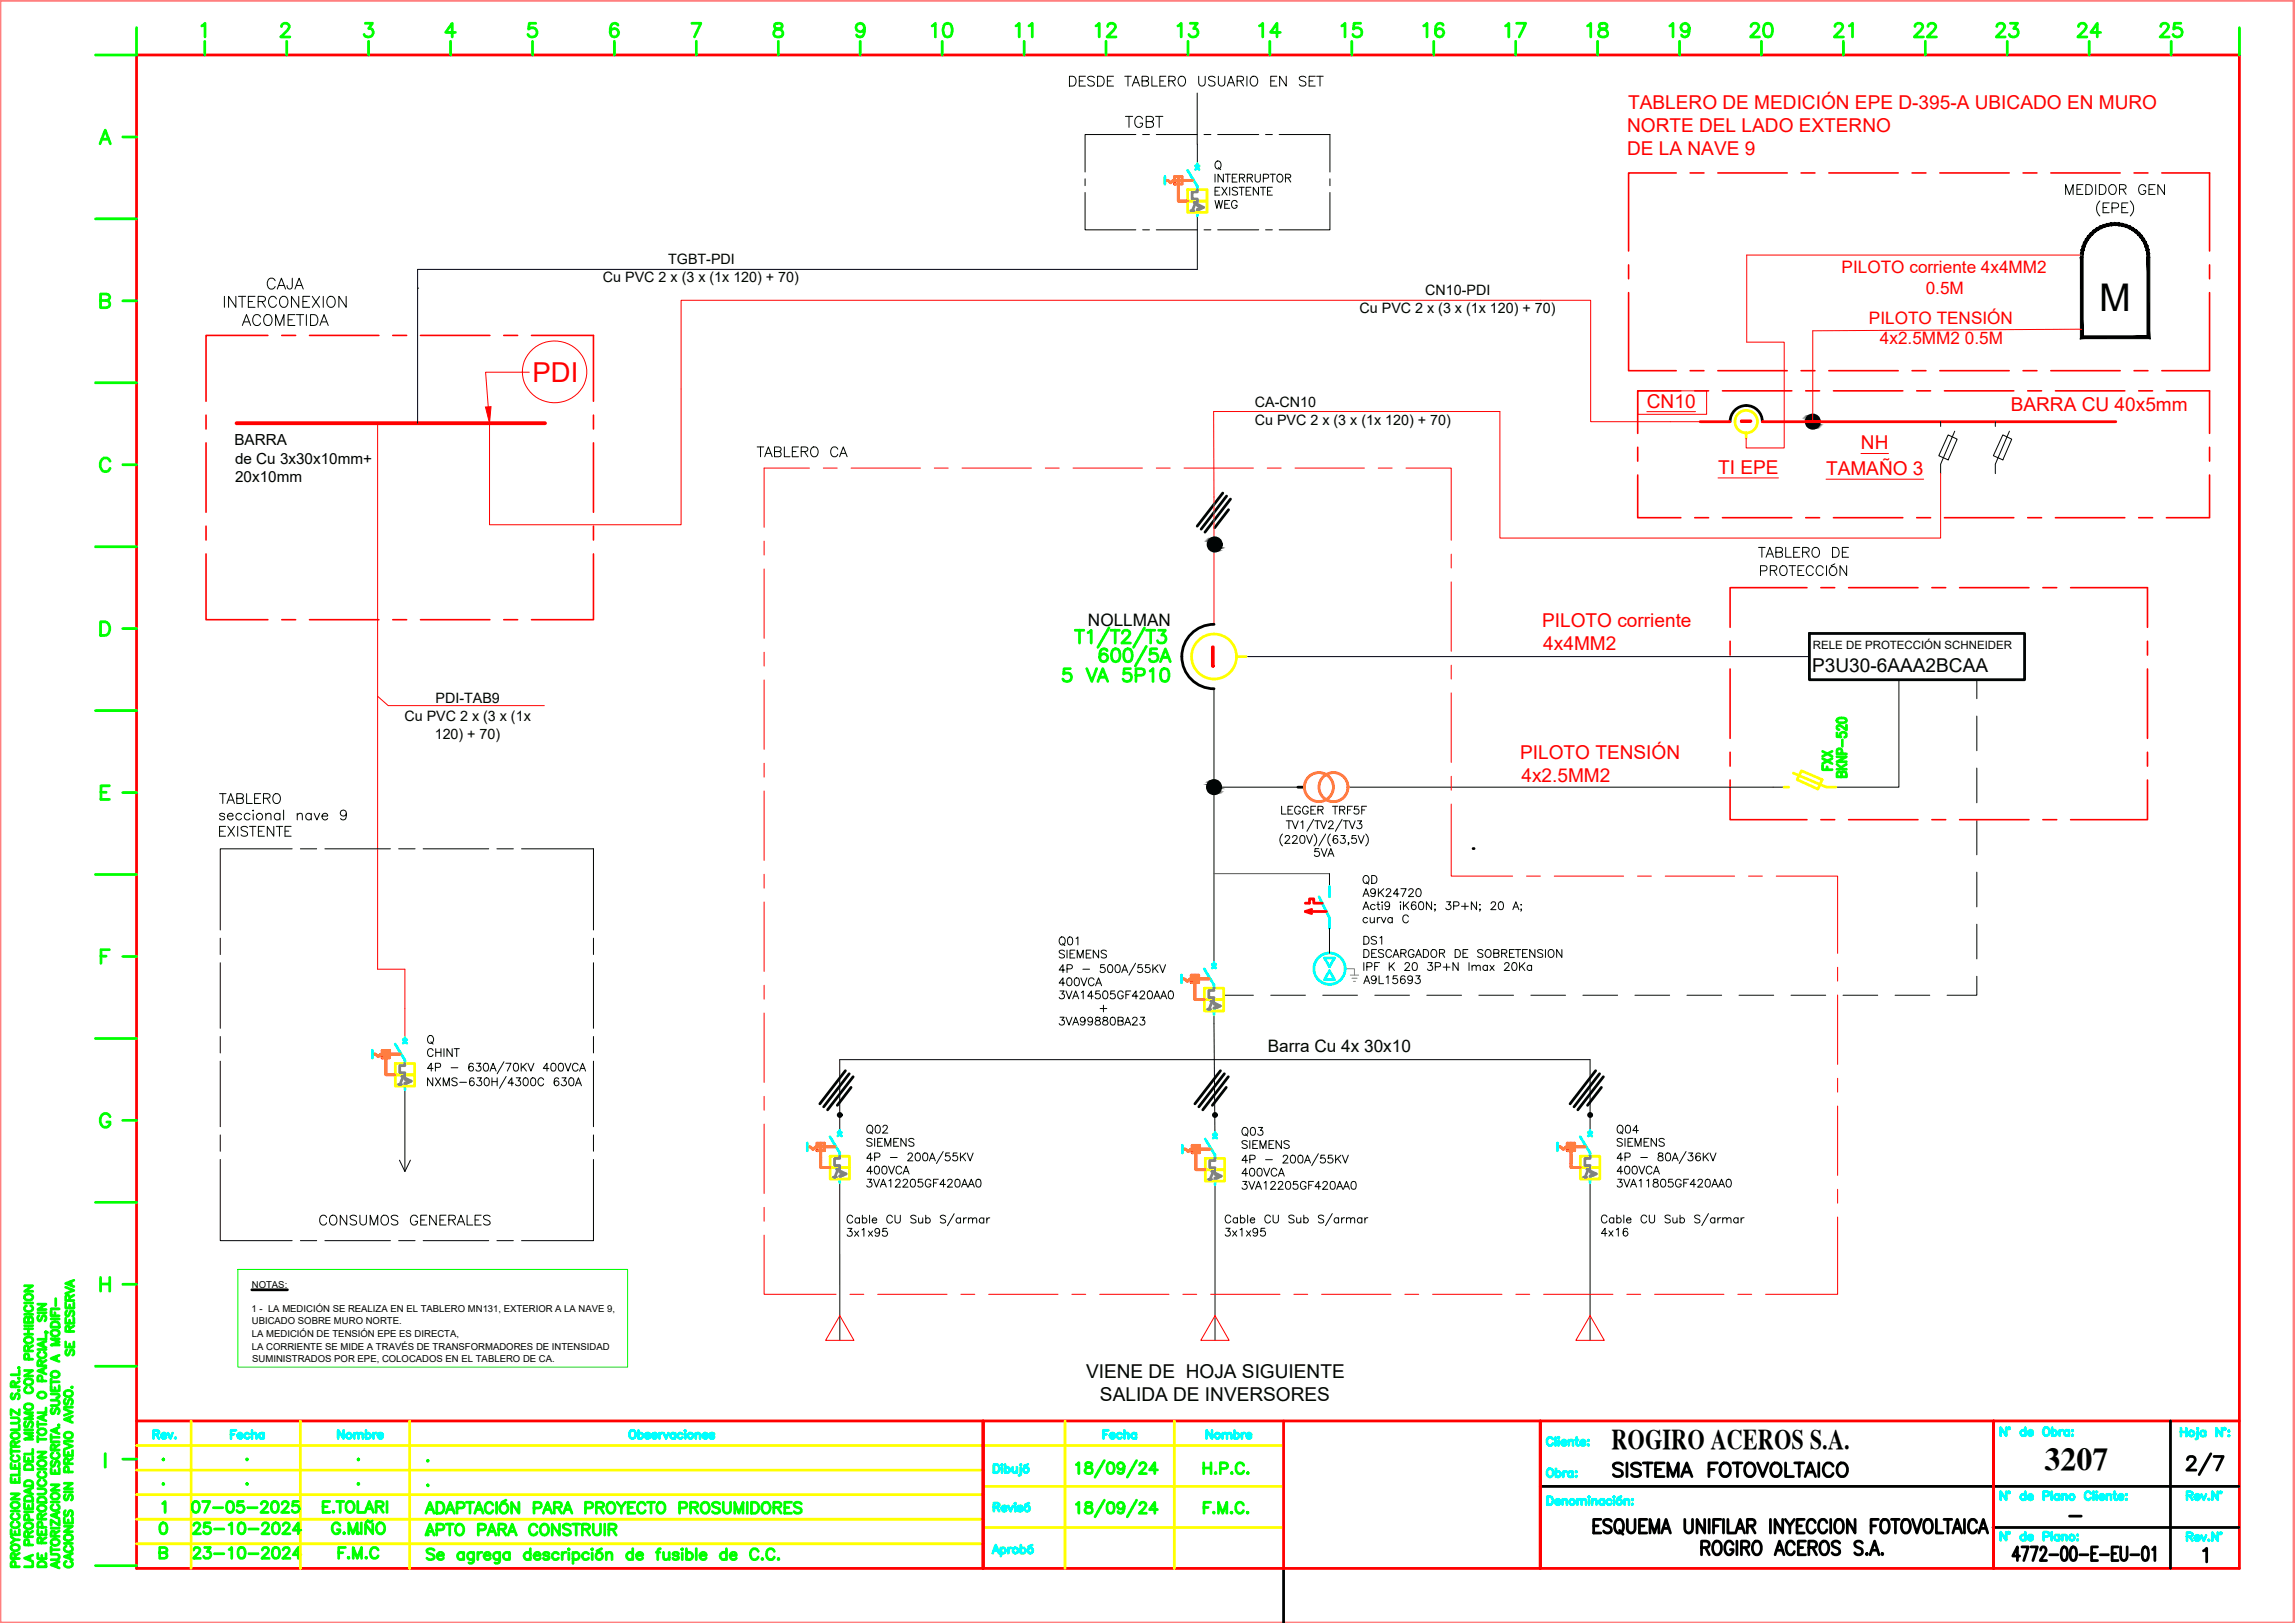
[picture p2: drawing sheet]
<svg xmlns="http://www.w3.org/2000/svg" width="420mm" height="297mm" viewBox="0 0 420 297" stroke-linecap="round" stroke-linejoin="round" font-family="sans-serif">
<defs><g id="words">
<text font-size="7.5" x="399" y="271.3">2/7</text>
<text font-size="7" x="384.3" y="56.9">M</text>
<text font-size="6.2" x="294.2" y="271.6">SISTEMA FOTOVOLTAICO</text>
<text font-size="5.9" x="374.3" y="269.1">3207</text>
<g font-size="5.7" fill="#0f0">
<text x="169.3" y="8.1">10</text>
<text x="184.9" y="8.1">11</text>
<text x="199.3" y="8.1">12</text>
<text x="214.5" y="8.1">13</text>
<text x="229.3" y="8.1">14</text>
<text x="244.5" y="8.1">15</text>
<text x="259.3" y="8.1">16</text>
<text x="274.5" y="8.1">17</text>
<text x="289.3" y="8.1">18</text>
<text x="304.4" y="8.1">19</text>
<text x="319.3" y="8.1">20</text>
<text x="334.4" y="8.1">21</text>
<text x="349.2" y="8.1">22</text>
<text x="364.1" y="8.1">23</text>
<text x="379.2" y="8.1">24</text>
<text x="394.1" y="8.1">25</text>
<text x="193.3" y="125.9">5 VA 5P10</text>
</g>
<text font-size="5.3" fill="#000a00" x="205" y="24.7">TGBT</text>
<g font-size="5.3" fill="#0f0">
<text x="33.9" y="278">07-05-2025</text>
<text x="34.2" y="286.5">23-10-2024</text>
<text x="76.6" y="282.2">APTO PARA CONSTRUIR</text>
</g>
<text font-size="5.1" x="295" y="265.2">ROGIRO ACEROS S.A.</text>
<text font-size="5" fill="#f00" x="97.5" y="69.9">PDI</text>
<text font-size="4.9" fill="#f00" x="137.2" y="84.7">TABLERO CA</text>
<g font-size="4.9" fill="#0f0">
<text x="336.2" y="142.2" transform="rotate(-90 336.2 142.2)">FXX</text>
<text x="34.2" y="281.9">25-10-2024</text>
</g>
<text font-size="4.9" x="57.1" y="225.4">CONSUMOS GENERALES</text>
<text font-size="4.4" fill="#0f0" x="14.5" y="249.4" transform="rotate(-90 14.5 249.4)">SE RESERVA</text>
<g font-size="4.4" fill="#0ff">
<text x="26.8" y="264.6">Rev.</text>
<text x="40.9" y="264.6">Fecha</text>
<text x="60.7" y="264.6">Nombre</text>
<text x="200.7" y="264.6">Fecha</text>
<text x="219.8" y="264.6">Nombre</text>
</g>
<g font-size="3.5" fill="#f00">
<text x="298.1" y="20">TABLERO DE MEDICIÓN EPE D-395-A UBICADO EN MURO</text>
<text x="297.9" y="24.2">NORTE DEL LADO EXTERNO</text>
<text x="297.9" y="28.3">DE LA NAVE 9</text>
<text x="301.5" y="74.6">CN10</text>
<text x="368.1" y="75.3">BARRA CU 40x5mm</text>
<text x="340.7" y="82.3">NH</text>
<text x="314.5" y="86.7">TI EPE</text>
<text x="334.3" y="87">TAMAÑO 3</text>
<text x="282.3" y="114.7">PILOTO corriente</text>
<text x="282.5" y="118.9">4x4MM2</text>
<text x="278.3" y="138.9">PILOTO TENSIÓN</text>
<text x="278.5" y="143">4x2.5MM2</text>
</g>
<text font-size="3.5" fill="#000505" x="331.8" y="122.9">P3U30-6AAA2BCAA</text>
<g font-size="3.5" fill="#000a00">
<text x="198.8" y="252.2">VIENE DE HOJA SIGUIENTE</text>
<text x="201.4" y="256.4">SALIDA DE INVERSORES</text>
</g>
<g font-size="3.1" fill="#f00">
<text x="337.2" y="50">PILOTO corriente 4x4MM2</text>
<text x="352.6" y="53.7">0.5M</text>
<text x="342.2" y="59.2">PILOTO TENSIÓN</text>
<text x="344.2" y="63">4x2.5MM2 0.5M</text>
</g>
<g font-size="3.1" fill="#000a00">
<text x="199.2" y="114.5">NOLLMAN</text>
<text x="232.1" y="192.6">Barra Cu 4x 30x10</text>
</g>
<g font-size="3.1" fill="#0f0">
<text x="28.6" y="268.5">.</text>
<text x="43.7" y="268.5">.</text>
<text x="64.2" y="268.5">.</text>
<text x="76.9" y="268.8">.</text>
<text x="28.6" y="273">.</text>
<text x="43.7" y="273">.</text>
<text x="64.2" y="273">.</text>
<text x="76.9" y="282.2">.</text>
</g>
<g font-size="2.8">
<text x="42.9" y="81.5">BARRA</text>
<text x="43" y="84.8">de Cu 3x30x10mm+</text>
<text x="43.1" y="88.2">20x10mm</text>
</g>
<g font-size="2.6" fill="#000a00">
<text x="110.4" y="51.6">Cu PVC 2 x (3 x (1x 120) + 70)</text>
<text x="122.3" y="48.4">TGBT-PDI</text>
<text x="248.9" y="57.3">Cu PVC 2 x (3 x (1x 120) + 70)</text>
<text x="260.9" y="54">CN10-PDI</text>
<text x="229.7" y="74.6">CA-CN10</text>
<text x="229.7" y="77.8">Cu PVC 2 x (3 x (1x 120) + 70)</text>
<text x="74" y="131.9">Cu PVC 2 x (3 x (1x</text>
<text x="79.7" y="128.6">PDI-TAB9</text>
<text x="79.6" y="135.2">120) + 70)</text>
</g>
<text font-size="2.6" fill="#f00" x="317.5" y="78.3">I</text>
<g font-size="2.6" fill="#0f0">
<text x="76.9" y="273">.</text>
<text x="64.2" y="281.9">.</text>
</g>
<text font-size="2.6" x="377.8" y="278.7">-</text>
<text font-size="2.1" fill="#000505" x="331.9" y="118.7">RELE DE PROTECCIÓN SCHNEIDER</text>
<g font-size="1.7">
<text x="46.1" y="235.7">NOTAS:</text>
<text x="46.1" y="240.2">1 - LA MEDICIÓN SE REALIZA EN EL TABLERO MN131, EXTERIOR A LA NAVE 9,</text>
<text x="46.1" y="242.3">UBICADO SOBRE MURO NORTE.</text>
<text x="46.1" y="244.7">LA MEDICIÓN DE TENSIÓN EPE ES DIRECTA,</text>
<text x="46.1" y="247.1">LA CORRIENTE SE MIDE A TRAVÉS DE TRANSFORMADORES DE INTENSIDAD</text>
<text x="46.2" y="249.2">SUMINISTRADOS POR EPE, COLOCADOS EN EL TABLERO DE CA.</text>
</g>
</g></defs>
<!-- layer: CIRCUITOS -->
<g fill="none" stroke="#000014" stroke-width=".18">
<path d="M219.2 26.4v3.6M219.2 39.5v9.8M222.2 126.1v50M226.3 120.2h105M347.6 124.4v19.7h-11.5M361.9 124.4v3.5M361.9 131v6.4M243.4 159.9v2.3M361.9 140.6v6.3M361.9 150.1v6.3M361.9 159.6v6.4M361.9 178.7v3.4h-5.4"/>
<path d="M361.9 169.1v6.4M74.1 199.4v15M222.2 186l.2 21.2M224 182.1h5.5M232.6 182.1h6.4M242.2 182.1h6.3M251.7 182.1h6.3M261.2 182.1h6.4M270.7 182.1h6.4M280.3 182.1h6.3M289.8 182.1h6.3M299.3 182.1h6.4"/>
<path d="M308.8 182.1h6.4M318.4 182.1h6.3M327.9 182.1h6.3M337.4 182.1h6.4M346.9 182.1h6.4M73.1 212.3l1 2.1 1-2.1M153.7 206.9v-13h137.4v13M153.7 216.4l.1 28.9M222.4 207.3h.1M222.4 216.8v28.5M291.1 216.4v28.9"/>
</g>
<!-- layer: Bloques_b -->
<g fill="none" stroke="#000505" stroke-width=".51">
<path d="M223.9 90.2l-4.7 6.1M224.6 90.8l-4.7 6M224.9 93.3l-2.5 3.3M225.3 91.3l-4.7 6.1M331.3 115.9h39.3v8.5h-39.3zM237.6 144.1h1.2M154.8 196l-4.7 6M155.5 196.5l-4.7 6.1M155.8 199l-2.5 3.3M156.2 197.1l-4.7 6M223.4 196l-4.6 6M224.2 196.5l-4.7 6.1"/>
<path d="M224.5 199l-2.5 3.3M224.9 197.1l-4.7 6M292.1 196l-4.7 6M292.8 196.5l-4.6 6.1M293.2 199l-2.6 3.3M293.5 197.1l-4.6 6"/>
<circle cx="222.3" cy="144.1" r="1.22"/>
<circle cx="153.7" cy="204.1" r=".29"/>
<circle cx="222.4" cy="204.1" r=".29"/>
<circle cx="291.1" cy="204.1" r=".29"/>
</g>
<!-- layer: NUEVO -->
<path d="M69.1 77.5v99.9M222.2 75.3h52.4M222.2 91v23.3M74.1 177.4v12.5" fill="none" stroke="#f00" stroke-width=".18"/>
<!-- layer: TRAZO E -->
<g fill="none" stroke="#000" stroke-width=".18">
<path d="M53.5 155.3h-13.2v14.9M55 155.3h3M59.5 155.3h12M73 155.3h3M77.5 155.3h12M91 155.3h3M95.5 155.3h13.1v14.9M40.3 171.7v3M40.3 176.2v12M108.6 171.7v3M108.6 176.2v12M40.3 189.7v3"/>
<path d="M40.3 194.2v12M108.6 189.7v3M108.6 194.2v12M40.3 212.2v14.9h13.2M40.3 207.7v3M108.6 212.2v14.9h-13.1M108.6 207.7v3M55 227.1h3M59.5 227.1h12M77.5 227.1h12M91 227.1h3"/>
</g>
<!-- layer: TEXTO -->
<g fill="none" stroke="#000a00" stroke-width=".18">
<path d="M195.8 14h.6a.95 .95 0 0 1 .6 .9 .95 .95 0 0 1-.6 .9h-.6zM197.6 14.8h.7M198.7 14h-1.1v1.8h1.1M200.3 14.2a.68 .68 0 0 0-1.2 .2l.2 .2 .7 .3a.44 .44 0 0 1 .3 .3 .44 .44 0 0 1-.1 .5 .81 .81 0 0 1-1.1-.2M200.9 14h.6a.95 .95 0 0 1 .7 .9 .95 .95 0 0 1-.7 .9h-.6zM202.7 14.8h.7M203.9 14h-1.2v1.8h1.2M205.9 14h1.2M206.5 14v1.8M207.3 15.8l.7-1.8 .6 1.8M207.5 15.1h.9M209.1 14.8l1-.1 .2-.2-.1-.4-.4-.1h-.7v1.8h.7a.48 .48 0 0 0 .5-.5 .48 .48 0 0 0-.5-.5"/>
<path d="M210.9 14v1.8h1M212.3 14.8h.7M213.4 14h-1.1v1.8h1.1M214 14.8l1-.1 .2-.2-.1-.4-.4-.1h-.7v1.8M214.6 14.8l.6 1M215.9 14.2a.66 .66 0 0 1 .7-.2 .66 .66 0 0 1 .4 .6v.5a.68 .68 0 0 1-.6 .7 .68 .68 0 0 1-.7-.7zM219.5 14v1.2a.6 .6 0 0 0 .5 .6 .6 .6 0 0 0 .6-.6v-1.2M222.4 14.2a.67 .67 0 0 0-.6-.3 .67 .67 0 0 0-.5 .5l.1 .2 .7 .3a.45 .45 0 0 1 .3 .3 .45 .45 0 0 1-.1 .5 .79 .79 0 0 1-1-.2M223.1 14v1.2a.6 .6 0 0 0 .5 .6 .6 .6 0 0 0 .6-.6v-1.2M224.7 15.8l.7-1.8 .6 1.8M224.9 15.1h.9M226.5 14.8l1-.1 .2-.2-.1-.4-.4-.1h-.7v1.8"/>
<path d="M227.1 14.8l.6 1M228.3 14v1.8M229 14.2a.67 .67 0 0 1 .8-.2 .67 .67 0 0 1 .5 .6v.5a.69 .69 0 0 1-.7 .7 .69 .69 0 0 1-.7-.7zM232.6 14.8h.7M233.8 14h-1.2v1.8h1.2M235.5 14v1.8l-1.2-1.8v1.8M239.1 14.2a.69 .69 0 0 0-1.2 .2l.1 .2 .7 .3a.45 .45 0 0 1 .4 .3 .45 .45 0 0 1-.2 .5 .82 .82 0 0 1-1-.2M239.7 14.8h.7M240.8 14h-1.1v1.8h1.1M241 14h1.3M241.7 14v1.8M40.2 145.3h1.2"/>
<path d="M40.2 152.1h.7M40.8 145.3v1.8M41.1 149.1a.54 .54 0 0 0-.9 0l.2 .3 .6 .1 .1 .3a.52 .52 0 0 1-.4 .3 .52 .52 0 0 1-.5-.3M41.3 151.2h-1.1v1.8h1.1M41.6 147.1l.6-1.8 .7 1.8M41.6 149.4h1.1a.55 .55 0 0 0-.8-.5 .55 .55 0 0 0-.2 .9 .54 .54 0 0 0 1 0M41.7 151.2l1.2 1.8M41.8 146.4h.9M42.9 151.2l-1.2 1.8M43.3 146.1l1.1-.1 .2-.2-.1-.4-.4-.1h-.8v1.8h.8a.48 .48 0 0 0 .5-.5 .48 .48 0 0 0-.5-.5M43.5 151.2v1.8M44.2 149.1a.58 .58 0 0 0-.8-.1 .58 .58 0 0 0 0 .9 .58 .58 0 0 0 .8-.1"/>
<path d="M45.1 145.3v1.8h1.1M45.3 151.5a.66 .66 0 0 0-.6-.3 .66 .66 0 0 0-.6 .5l.2 .2 .7 .3a.43 .43 0 0 1 .3 .3 .43 .43 0 0 1-.2 .5 .82 .82 0 0 1-1-.2M45.7 151.2h1.2M45.8 149.1a.58 .58 0 0 0-.9-.1 .58 .58 0 0 0 0 .9 .58 .58 0 0 0 .9-.1M46.3 151.2v1.8M46.4 148.3v.1zM46.4 148.9v1.2M46.6 146.1h.7M47.3 152.1h.7M47.7 145.3h-1.1v1.8h1.1M48.2 146.1l1.1-.1 .1-.2v-.4l-.4-.1h-.8v1.8M48.4 151.2h-1.1v1.8h1.1"/>
<path d="M48.7 149.2l.4-.3h.4l.1 1.2M48.7 148.9v1.2M48.9 146.1l.5 1M50.1 145.5a.67 .67 0 0 1 .8-.2 .67 .67 0 0 1 .4 .6 .75 .75 0 0 1-.2 1 .75 .75 0 0 1-1-.1 1.21 1.21 0 0 1 0-1.3zM50.1 151.2v1.8l-1.2-1.8v1.8M50.6 151.2h1.2M51.2 151.2v1.8M51.2 149.1a.58 .58 0 0 0-.8-.1 .58 .58 0 0 0 0 .9 .58 .58 0 0 0 .8-.1M51.2 148.9v1.2M51.9 148.3v1.8M52.2 152.1h.7M53.3 151.2h-1.1v1.8h1.1"/>
<path d="M54.4 149.2l.4-.3h.5l.1 1.2M54.4 148.9v1.2M57 149.1a.57 .57 0 0 0-.9-.1 .57 .57 0 0 0 0 .9 .57 .57 0 0 0 .9-.1M57 148.9v1.2M57.5 148.9l.5 1.2 .5-1.2M58.9 149.4h1.1a.55 .55 0 0 0-.8-.5 .55 .55 0 0 0-.2 .9 .54 .54 0 0 0 1 0M63.4 148.9a.56 .56 0 0 1-.8 .4 .56 .56 0 0 1-.2-.8 .56 .56 0 0 1 .9 0 1.66 1.66 0 0 1-.1 1.5 .54 .54 0 0 1-.8-.2M234.6 147.6v1.4h.9M234.8 152.6a1.45 1.45 0 0 0 0 2.2M235.3 153.3l.3-.4 .4 .1a.41 .41 0 0 1-.1 .7l-.7 .7h1M235.5 150.2h1M235.8 148.2h.5"/>
<path d="M236 150.2v1.5M236.6 150.2l.5 1.5 .6-1.5M236.6 153.3l.3-.4 .4 .1 .2 .2-.2 .5-.7 .7h1M236.7 147.6h-.9v1.4h.9M238.1 147.9a.54 .54 0 0 0-.6-.3 .54 .54 0 0 0-.5 .5 .6 .6 0 0 0 .2 .8 .6 .6 0 0 0 .8-.1l.1-.4h-.4M238.2 150.5l.3-.3v1.5M238.2 153a.47 .47 0 0 1 .6 .2l.1 .3a.61 .61 0 0 1-.5 .9 .92 .92 0 0 1-.2-1.4zM239.2 152.9l.5 1.5 .6-1.5M239.5 147.9a.54 .54 0 0 0-.6-.3 .54 .54 0 0 0-.4 .5 .6 .6 0 0 0 .1 .8 .6 .6 0 0 0 .8-.1l.1-.4h-.3M240 148.2h.5M240.5 150l-1.2 2.2M240.6 152.6a1.45 1.45 0 0 1 0 2.2"/>
<path d="M240.7 150.2h1M240.9 147.6h-.9v1.4h.9M241.2 150.2v1.5M241.3 148.2h.8l.1-.2v-.3l-.9-.1v1.4M241.4 155.3h-.6l-.1 .6a.51 .51 0 0 1 .8 0 .51 .51 0 0 1-.1 .8 .51 .51 0 0 1-.8-.2M241.8 148.2l.4 .8M241.8 150.2l.5 1.5 .6-1.5M241.9 155.3l.5 1.4 .6-1.4M242.7 152.6l-1.3 2.2M243.1 156.7l.5-1.4 .6 1.4M243.2 150.6l.3-.4h.3l.3 .3-.2 .5-.7 .7h.9M243.3 156.3h.7"/>
<path d="M243.6 152.6a1.45 1.45 0 0 0 0 2.2M243.9 147.6h1M244.4 147.6v1.4M244.9 153.1l-.1-.1a.47 .47 0 0 0-.7 .2 .7 .7 0 0 0 .4 1.2 .45 .45 0 0 0 .5-.5 .45 .45 0 0 0-.5-.4 .45 .45 0 0 0-.4 .4M245.3 148.2h.8l.1-.2-.1-.3-.8-.1v1.4M245.5 152.9h.8l-.4 .6a.48 .48 0 0 1 .3 .7 .48 .48 0 0 1-.8-.1M245.7 150l-1.2 2.2M245.7 148.2l.5 .8M245.9 150.2h1M246.4 150.2v1.5M246.7 148.2h.5M246.9 154.3h-.1h.1l-.1 .3"/>
<path d="M247 150.2l.6 1.5 .5-1.5M247.6 147.6h-.9v1.4M248.2 152.9h-.6l-.1 .6a.51 .51 0 0 1 .7 0 .51 .51 0 0 1 0 .8 .51 .51 0 0 1-.8-.2M248.5 150.2h.8l-.4 .6a.49 .49 0 0 1 .4 .4 .49 .49 0 0 1-.4 .5 .49 .49 0 0 1-.5-.3M248.6 152.9l.6 1.5 .5-1.5M248.7 147.6h-.7l-.1 .6a.51 .51 0 0 1 .8 0 .51 .51 0 0 1-.1 .7 .51 .51 0 0 1-.7-.2M249.3 148.2h.6M250 152.6a1.45 1.45 0 0 1 0 2.2M250.2 147.6h-.9v1.4M249.7 171.4a.79 .79 0 0 1 .8 .3 .79 .79 0 0 1 0 .9l-.4 .2h-.4zM249.7 173.8h.4a.76 .76 0 0 1 .6 .7 .76 .76 0 0 1-.6 .7h-.4zM249.7 176.2v1.4"/>
<path d="M249.9 179.5h.7M250.2 176.9h.6a.38 .38 0 0 0 .4-.3 .38 .38 0 0 0-.4-.4h-.6v1.4M251.1 174.5h.6M251.7 176.9h.5M251.9 179.1a.46 .46 0 0 1-.6 .4 .46 .46 0 0 1-.2-.7 .46 .46 0 0 1 .8 0 .77 .77 0 0 1-.5 1.2l-.3-.2M252 171.6a.55 .55 0 0 0-.5-.2 .55 .55 0 0 0-.5 .3l.3 .3 .6 .2 .1 .4a.68 .68 0 0 1-1 0M252 173.8h-.9v1.4h.9M252.5 178.6v1.4h.8M252.6 176.2h-.9v1.4M252.6 171.6l.4-.2v1.4M253.3 174a.53 .53 0 0 0-.5-.2 .53 .53 0 0 0-.5 .3l.2 .2 .7 .3 .1 .4a.61 .61 0 0 1-1 0M253.8 178.9l.3-.3v1.4"/>
<path d="M254.3 176.2v1.4M254.7 176.8l.6 .8M254.7 174.1a.52 .52 0 0 0-.6-.3 .52 .52 0 0 0-.4 .5v.4a.52 .52 0 0 0 .4 .5 .52 .52 0 0 0 .6-.3M255 175.2l.6-1.4 .5 1.4M255.2 174.7h.7M255.3 176.2l-1 1M255.8 178.6h-.7l-.1 .6a.51 .51 0 0 1 .8 0 .51 .51 0 0 1-.1 .7 .51 .51 0 0 1-.7-.1M256.5 174.5l.8-.1 .1-.3-.3-.3h-.6v1.4M256.9 174.5l.5 .7M257.2 176.5l.1-.3h.5l.2 .1v.3l-.8 1h.9M257.2 178.8v-.1a.49 .49 0 0 0-.7 .2 .84 .84 0 0 0 .3 1.1 .45 .45 0 0 0 .5-.4 .45 .45 0 0 0-.4-.5 .45 .45 0 0 0-.5 .4M258.6 179.1a.45 .45 0 0 1-.6 .3 .45 .45 0 0 1-.2-.7 .45 .45 0 0 1 .7 .1 1.02 1.02 0 0 1-.3 1.2l-.4-.2"/>
<path d="M258.7 176.2a.49 .49 0 0 1 .7 .3l.1 .3a.61 .61 0 0 1-.6 .8 .95 .95 0 0 1-.2-1.4zM258.9 174.1a.54 .54 0 0 0-.6-.3 .54 .54 0 0 0-.5 .5 .6 .6 0 0 0 .2 .8 .6 .6 0 0 0 .8-.1l.1-.3h-.4M259.1 175.2l.6-1.4 .5 1.4M259.2 178.6h.8l-.5 .5a.48 .48 0 0 1 .4 .8 .48 .48 0 0 1-.8-.1M259.3 174.7h.7M260.6 173.8h.4a.76 .76 0 0 1 .6 .7 .76 .76 0 0 1-.6 .7h-.4zM261.5 176.2h.7l-.4 .5a.48 .48 0 0 1 .4 .8 .48 .48 0 0 1-.9-.2M262.2 173.8a.72 .72 0 0 1 .9 .5 .72 .72 0 0 1-.5 .9 .76 .76 0 0 1-.7-.5 .76 .76 0 0 1 .3-.9zM262.8 176.9h.6a.38 .38 0 0 0 .4-.3 .38 .38 0 0 0-.4-.4h-.6v1.4M263.5 174.5l.9-.1 .1-.2-.1-.3-.9-.1v1.4M264 174.5l.5 .7M264.2 177h1.3"/>
<path d="M264.8 176.4v1.2M266.4 173.8h.5a.78 .78 0 0 1 .5 .7 .78 .78 0 0 1-.5 .7h-.5zM267 176.2v1.4l-1-1.4v1.4M267.8 174.5h.6M268.7 173.8h-.9v1.4h.9M268.9 176.2v1.4M269.5 176.9l.3-.2h.4l.1 .9M269.5 176.7v.9M270.3 176.9l.3-.2h.3l.1 .9M271.5 174a.55 .55 0 0 0-1 .1l.2 .2 .7 .4 .1 .3a.63 .63 0 0 1-1 0M272.2 173.8a.72 .72 0 0 1 .8 .5 .72 .72 0 0 1-.4 .9 .76 .76 0 0 1-.7-.5 .76 .76 0 0 1 .3-.9zM272.3 176.9a.46 .46 0 0 0-.7-.1 .46 .46 0 0 0 0 .7 .46 .46 0 0 0 .7-.1"/>
<path d="M272.3 176.7v.9M272.8 176.7l.7 .9M273.5 174.5l.8-.1 .1-.2v-.3l-.9-.1v1.4h.6a.38 .38 0 0 0 .3-.4 .38 .38 0 0 0-.3-.3M273.5 176.7l-.7 .9M274.9 174.5l.8-.1 .2-.2-.1-.3-.9-.1v1.4M275.4 174.5l.5 .7M275.5 176.5l.1-.3h.4l.3 .4-.9 1h1M276.4 174.5h.5M277 176.2a.47 .47 0 0 1 .6 .3 .68 .68 0 0 1 .1 .8 .68 .68 0 0 1-.7 .3 1.1 1.1 0 0 1 0-1.4zM277.2 173.8h-.8v1.4h.8M277.5 173.8h.9M277.9 173.8v1.4"/>
<path d="M278.2 176.2v1.4M278.6 176.8l.6 .8M278.7 174.5h.6M279.2 176.2l-1 1M279.6 173.8h-.9v1.4h.9M280.4 176.9a.46 .46 0 0 0-.7-.1 .46 .46 0 0 0 0 .7 .46 .46 0 0 0 .7-.1M280.4 176.7v.9M281 173.8v1.4l-.9-1.4v1.4M282.4 174a.53 .53 0 0 0-.5-.2 .53 .53 0 0 0-.4 .3l.1 .2 .7 .3 .1 .4a.61 .61 0 0 1-.9 0M282.9 173.8v1.4M283.7 173.8a.72 .72 0 0 1 .8 .5 .72 .72 0 0 1-.4 .9 .76 .76 0 0 1-.7-.5 .76 .76 0 0 1 .3-.9zM285.9 173.8v1.4l-.9-1.4v1.4"/>
<path d="M249.7 180l.5-1.4 .6 1.4"/>
<circle cx="47.5" cy="149.4" r=".59"/>
</g>
<!-- layer: Bloques_b -->
<g fill="#000505" stroke="#000505" stroke-width=".18">
<path d="M222.1 142.9h.1z"/>
<path d="M222.2 142.9h.3zM222.1 142.9h.1zM222 142.9h.2z"/>
<path d="M222.2 142.9h.5zM222.2 142.9h.5z"/>
<path d="M222 142.9h.2zM221.8 142.9h.4z"/>
<path d="M222.2 142.9l.7 .1zM222.2 142.9l.7 .1h-.7z"/>
<path d="M221.8 142.9l.4 .2v-.2zM221.6 143.1l.2-.2 .4 .2z"/>
<path d="M222.2 143l.8 .1zM222.2 143l.8 .1h-.8z"/>
<path d="M221.6 143.1l.6 .1v-.1zM221.4 143.2l.2-.1 .6 .1z"/>
<path d="M222.2 143.1l1 .2-.2-.2zM222.2 143.1l1 .2h-1z"/>
<path d="M221.4 143.2l.8 .2v-.2zM221.4 143.2l.8 .2h-.9z"/>
<path d="M222.2 143.3l1.1 .2-.1-.2zM222.2 143.3l1.1 .2h-1.1z"/>
<path d="M221.3 143.4l.9 .2v-.2zM221.3 143.4l.9 .2h-1.1z"/>
<path d="M222.2 143.5l1.2 .2-.1-.2zM222.2 143.5l1.2 .2h-1.2z"/>
<path d="M221.1 143.6l1.1 .2v-.2zM221.1 143.6l1.1 .2h-1.1z"/>
<path d="M222.2 143.7l1.3 .2-.1-.2zM222.2 143.7l1.3 .2h-1.3z"/>
<path d="M222.2 143.9l1.3 .2v-.2zM222.2 143.9l1.3 .2h-1.3z"/>
<path d="M221.1 143.8l1.1 .3v-.3zM221.1 143.8l1.1 .3h-1.2z"/>
<path d="M221 144.1l1.2 .2v-.2zM221 144.1l1.2 .2h-1.1z"/>
<path d="M222.2 144.1l1.3 .2v-.2zM222.2 144.1l1.3 .2h-1.3z"/>
<path d="M221.1 144.3l1.1 .2v-.2zM221.1 144.3l1.1 .2h-1.1z"/>
<path d="M222.2 144.3l1.2 .2 .1-.2zM222.2 144.3l1.2 .2h-1.2z"/>
<path d="M221.1 144.5l1.1 .2v-.2zM221.1 144.5l1.1 .2h-1z"/>
<path d="M222.2 144.5l1.1 .2 .1-.2zM222.2 144.5l1.1 .2h-1.1z"/>
<path d="M221.2 144.7l1 .2v-.2zM221.2 144.7l1 .2h-.9z"/>
<path d="M222.2 144.7l.9 .2 .2-.2zM222.2 144.7l.9 .2h-.9z"/>
<path d="M221.3 144.9l.9 .1v-.1zM221.3 144.9l.9 .1h-.7z"/>
<path d="M222.2 144.9l.7 .2 .2-.2zM222.2 144.9l.7 .2h-.7z"/>
<path d="M221.5 145l.7 .1v-.1zM221.5 145l.7 .1h-.5z"/>
<path d="M222.2 145.1l.5 .1 .2-.1zM222.2 145.1l.5 .1h-.5z"/>
<path d="M221.7 145.1l.5 .1zM221.7 145.1l.5 .1z"/>
<path d="M222.2 145.2h.5zM222.2 145.2l.3 .1z"/>
<path d="M221.8 145.2l.4 .1zM221.8 145.2l.4 .1z"/>
<path d="M222 145.3h.2zM222 145.3h.2zM222.2 145.3h.3z"/>
</g>
<path d="M223.5 144.1h14.1" fill="none" stroke="#000505" stroke-width=".18"/>
<path d="M222.2 159.9h21.2" fill="none" stroke="#00f" stroke-width=".18"/>
<!-- layer: 0 -->
<path d="M246.3 177.3h1.7v1.2M247.2 178.5h1.5M247.5 179h1M247.8 179.6h.4" fill="none" stroke="#808080" stroke-width=".18"/>
<!-- layer: SIM_SIMBOLOS -->
<path d="M222.2 185v.7" fill="none" stroke="#0ff" stroke-width=".51"/>
<path d="M222.2 183.5l1.2 .6-1.2 .6M222.2 183.8l.8 .3-.8 .4" fill="none" stroke="#808080" stroke-width=".51"/>
<path d="M220.5 180.9h3.5v2.1h-3.5zM220.5 183h3.5v2h-3.5z" fill="none" stroke="#ff0" stroke-width=".51"/>
<path d="M218.1 178.5v1.3M219.5 178.5v1.3" fill="none" stroke="#ff7f00" stroke-width=".51"/>
<circle cx="218.1" cy="179.8" r=".25" fill="#f00"/>
<g fill="none" stroke="#ff7f00" stroke-width=".51">
<path d="M216.3 179.2h.4M216.8 179.2h.2M217 179.2v.1M217.1 179.3l.1 .2M217.2 179.5h.1M217.3 179.6h.1M217.6 179.4l-.2 .1M217.7 179.2l-.1 .2M217.9 179.2h-.1M218 179.2h3.4M218.1 179.8h1.4M218.1 178.5h1.4"/>
<path d="M218.8 178.5v4.5h1.7M218.2 209.6v1.4M219.6 209.6v1.4"/>
</g>
<path d="M216.3 178.4v1.5M220.5 177.3l1.7 3v.6M221.9 176.5l.7 .7M222.2 176.1v.7M222.6 176.5l-.7 .7M222.4 216.2v.6" fill="none" stroke="#0ff" stroke-width=".51"/>
<path d="M221.1 184.7h.5M221.6 183.2h.6M221.9 183.2l-.5 1.5M222.2 180.9v.4h-.9v1.3h.9v.4M222.4 214.7l1.2 .6-1.2 .5M222.4 214.9l.7 .4-.7 .3" fill="none" stroke="#808080" stroke-width=".51"/>
<!-- layer: 0 -->
<g fill="none" stroke="#0ff" stroke-width=".51">
<path d="M242.5 175.3h1.8l-.9 1.6zM243.4 177.7l.9 1.6h-1.8z"/>
<circle cx="243.4" cy="177.3" r="2.87"/>
</g>
<!-- layer: SIM_SIMBOLOS -->
<path d="M220.7 212h3.5v2.1h-3.5zM220.7 214.1h3.5v2.1h-3.5z" fill="none" stroke="#ff0" stroke-width=".51"/>
<circle cx="218.2" cy="211" r=".25" fill="#f00"/>
<g fill="none" stroke="#ff7f00" stroke-width=".51">
<path d="M149.6 209.2v1.4M150.9 209.2v1.4M216.5 210.3l.6 .1M217.1 210.4l.2 .1M217.3 210.6h.1M217.4 210.6v.1M217.5 210.7h.1M217.7 210.6l-.1 .1M217.9 210.4l-.2 .2M218.1 210.3l-.1 .1M218.1 210.3h3.5M218.2 211h1.4"/>
<path d="M218.2 209.6h1.4M218.9 209.6v4.5h1.8"/>
</g>
<path d="M153.7 215.8v.6M216.5 209.6v1.4M220.6 208.5l1.8 2.9v.6M222.1 207.6l.7 .7M222.4 207.3v.7M222.8 207.6l-.7 .7" fill="none" stroke="#0ff" stroke-width=".51"/>
<path d="M153.7 214.3l1.2 .5-1.2 .6M153.7 214.5l.8 .3-.8 .4M221.2 215.8h.6M221.8 214.4h.6M222.1 214.4l-.6 1.4M222.4 212v.4h-.9v1.3h.9v.4" fill="none" stroke="#808080" stroke-width=".51"/>
<path d="M152 211.6h3.5v2.1h-3.5zM152 213.7h3.5v2.1h-3.5z" fill="none" stroke="#ff0" stroke-width=".51"/>
<circle cx="149.6" cy="210.6" r=".25" fill="#f00"/>
<g fill="none" stroke="#ff7f00" stroke-width=".51">
<path d="M147.8 209.9h.4M148.3 209.9l.1 .1M148.5 210h.1M148.5 210.1h.1M148.6 210.1l.1 .1M148.7 210.2l.1 .1M148.8 210.3h.1M149 210.2l-.1 .1M149.1 210.1l-.1 .1M149.1 210.1h.1M149.2 210h.1M149.4 209.9l-.2 .1"/>
<path d="M149.4 209.9h3.5M149.6 210.6h1.3M149.6 209.2h1.3M150.3 209.2v4.5h1.7M286.9 209.2v1.4M288.3 209.2v1.4"/>
</g>
<path d="M147.8 209.2v1.4M152 208.1l1.7 2.9v.6M153.4 207.2l.7 .7M153.7 206.9v.7M154.1 207.2l-.7 .7M291.1 215.8v.6" fill="none" stroke="#0ff" stroke-width=".51"/>
<path d="M152.5 215.4h.6M153.1 214h.6M153.4 214l-.6 1.4M153.7 211.6v.4h-.9v1.3h.9v.4M291.1 214.3l1.1 .5-1.1 .6M291.1 214.5l.7 .3-.7 .4" fill="none" stroke="#808080" stroke-width=".51"/>
<path d="M289.3 211.6h3.6v2.1h-3.6zM289.3 213.7h3.6v2.1h-3.6z" fill="none" stroke="#ff0" stroke-width=".51"/>
<circle cx="286.9" cy="210.6" r=".25" fill="#f00"/>
<g fill="none" stroke="#ff7f00" stroke-width=".51">
<path d="M70 192.2v1.4M71.3 192.2v1.4M285.2 209.9h.4M285.6 209.9l.2 .1M285.8 210h.1M285.9 210.1h.1M286 210.1v.1M286.1 210.2v.1M286.1 210.3h.2M286.3 210.2v.1M286.4 210.1v.1M286.5 210.1h-.1"/>
<path d="M286.6 210h-.1M286.7 209.9l-.1 .1M286.8 209.9h3.4M286.9 210.6h1.4M286.9 209.2h1.4M287.6 209.2v4.5h1.7"/>
</g>
<path d="M241.5 164.1l1.9 3.9v1.9M243.4 162.2v1.9M74.1 198.8v.6M285.1 209.2v1.4M289.3 208.1l1.8 2.9v.6M290.8 207.2l.6 .7M291.1 206.9v.7M291.4 207.2l-.6 .7" fill="none" stroke="#0ff" stroke-width=".51"/>
<path d="M74.1 197.3l1.2 .6-1.2 .6M74.1 197.5l.7 .4-.7 .3M289.9 215.4h.6M290.5 214h.6M290.8 214l-.6 1.4M291.1 211.6v.4h-.9v1.3h.9v.4" fill="none" stroke="#808080" stroke-width=".51"/>
<path d="M239 165.3h.7v-.8h.8v.8h1.6M239 166.8h3.8M240.1 166.4l-1.1 .4 1.1 .4" fill="none" stroke="#f00" stroke-width=".51"/>
<!-- layer: CIRCUITOS -->
<path d="M243.4 169.9v4.5" fill="none" stroke="#000014" stroke-width=".18"/>
<!-- layer: TEXTO -->
<g fill="none" stroke="#000a00" stroke-width=".18">
<path d="M194.1 171.7l.1-.1a.55 .55 0 0 1 .8 .4v.4a.55 .55 0 0 1-.5 .6 .55 .55 0 0 1-.6-.6zM194.5 172.7l.4 .4M194.9 174.1a.55 .55 0 0 0-1 .1l.2 .2 .7 .4 .1 .3a.63 .63 0 0 1-1 0M194.9 177.5h-1l.7-.9v1.4M194.9 179.9h-1l.7-.9v1.4M195.3 177.3h.7a.38 .38 0 0 0 .3-.4 .38 .38 0 0 0-.3-.3h-.7v1.4M195.3 173.9v1.4M195.5 179a.47 .47 0 0 1 .7 .2 .66 .66 0 0 1 0 .8 .66 .66 0 0 1-.7 .3 1.06 1.06 0 0 1 0-1.3zM195.6 171.6a.46 .46 0 0 1 .7 .2l.1 .3a.66 .66 0 0 1-.4 .8h-.2a.96 .96 0 0 1-.2-1.3zM195.9 174.6h.5M196.8 173.9h-.9v1.4h.9M196.9 179a.47 .47 0 0 1 .6 .2l.1 .4a.61 .61 0 0 1-.5 .8 .92 .92 0 0 1-.2-1.4z"/>
<path d="M197 171.8l.3-.3v1.4M197.2 175.3v-1.4l.6 1.4 .5-1.4v1.4M197.9 179l.5 1.4 .6-1.4M198.2 177.4h1.3M198.9 174.6h.5M199.7 173.9h-.8v1.4h.8M200.3 179.3a.54 .54 0 0 0-.6-.3 .54 .54 0 0 0-.4 .5v.4a.53 .53 0 0 0 .4 .5 .53 .53 0 0 0 .6-.3M200.8 179.9h.7M201.1 173.9v1.4l-.9-1.4v1.4M202.2 176.6h-.7v.6a.51 .51 0 0 1 .7 0 .51 .51 0 0 1-.1 .7 .51 .51 0 0 1-.7-.2M202.6 174.1a.55 .55 0 0 0-.6-.2 .55 .55 0 0 0-.4 .3l.1 .2 .7 .3 .2 .4a.64 .64 0 0 1-1 0M203 176.6a.47 .47 0 0 1 .6 .2 .68 .68 0 0 1 .1 .8 .68 .68 0 0 1-.7 .3 1.1 1.1 0 0 1 0-1.3z"/>
<path d="M204.3 176.6a.47 .47 0 0 1 .7 .2l.1 .4a.62 .62 0 0 1-.5 .8 .91 .91 0 0 1-.3-1.4zM205.4 178l.5-1.4 .6 1.4M205.6 177.5h.7M207.9 176.3l-1.2 2.2M209.1 176.6h-.7l-.1 .6a.51 .51 0 0 1 .8 0 .51 .51 0 0 1-.1 .7 .51 .51 0 0 1-.7-.2M210.4 176.6h-.6l-.1 .6a.51 .51 0 0 1 .8 0 .51 .51 0 0 1-.1 .7 .51 .51 0 0 1-.8-.2M211.1 176.6v1.4M211.4 177.2l.6 .8M212 176.6l-.9 .9M212.3 176.6l.6 1.4 .5-1.4M249.5 164.1l.6-1.4 .5 1.4M249.5 166.5l.6-1.5 .5 1.5"/>
<path d="M249.7 160.5l.1-.2a.69 .69 0 0 1 .8 .3 .69 .69 0 0 1-.1 .9 .66 .66 0 0 1-.9-.1 .66 .66 0 0 1 .1-.9zM249.7 163.6h.7M249.7 166h.7M250.2 161.4l.4 .4M250.4 168.1a.46 .46 0 0 0-.7 0 .46 .46 0 0 0 0 .7 .46 .46 0 0 0 .7-.1M250.8 167.9l.1 .9 .3 .1 .4-.3M251.1 160.2h.5a.78 .78 0 0 1 .5 .8 .78 .78 0 0 1-.5 .7h-.5zM251.6 167.9v1M251.7 165.7a.46 .46 0 0 0-.6 0 .46 .46 0 0 0 0 .6 .46 .46 0 0 0 .6 0M251.8 163.1a.45 .45 0 0 1-.6 .4 .45 .45 0 0 1-.2-.7 .45 .45 0 0 1 .7 0l.1 .3a.68 .68 0 0 1-.6 1l-.2-.2M252.1 165.5h.5M252.2 167.9v1"/>
<path d="M252.3 165v1.2v.2l.3 .1M252.3 162.7v1.4M252.7 167.9a.43 .43 0 0 0-.5 .4M252.7 163.3l.6 .8M252.9 167.9l.4 1 .4-1M253 165.1h.1zM253 165.6v.9M253.3 162.7l-1 .9M253.8 163l.3-.3h.4l.1 .2v.3l-.9 .9h1M254.4 165.5a.45 .45 0 0 1-.6 .4 .45 .45 0 0 1-.2-.7 .45 .45 0 0 1 .7 .1l.1 .2a.67 .67 0 0 1-.5 1l-.3-.2M254.9 168.1a.46 .46 0 0 0-.7 0 .46 .46 0 0 0 0 .7 .46 .46 0 0 0 .7-.1M254.9 167.9v1"/>
<path d="M256.1 163.6h-1l.7-.9v1.4M256.4 165v.2zM256.4 165.6v.9M256.5 162.7h.9l-.6 1.4M256.9 165v1.5M257.3 165.7l.6 .8M257.8 167.8a.52 .52 0 0 0-.6-.3 .52 .52 0 0 0-.4 .5v.3a.52 .52 0 0 0 .4 .6 .52 .52 0 0 0 .6-.4M257.9 163l.3-.3 .5 .1a.41 .41 0 0 1-.2 .6l-.7 .7h1M257.9 165l-1 1M259.2 165.3a.42 .42 0 0 0-.6-.2 .82 .82 0 0 0 .3 1.4 .45 .45 0 0 0 .4-.5 .45 .45 0 0 0-.5-.4 .45 .45 0 0 0-.4 .4M259.4 162.7a.47 .47 0 0 1 .7 .2 .68 .68 0 0 1 .1 .8 .68 .68 0 0 1-.8 .3l-.2-.5zM259.9 165.1a.47 .47 0 0 1 .7 .2v.4a.61 .61 0 0 1-.5 .8 .92 .92 0 0 1-.2-1.4z"/>
<path d="M262.1 165v1.5l-1-1.5v1.5M262.6 165.6h.2zM262.8 166.4h-.2h.2l-.2 .4M264.8 165h.8l-.4 .6a.48 .48 0 0 1 .3 .8 .48 .48 0 0 1-.8-.2M266.1 165.8h.7a.38 .38 0 0 0 .3-.4 .38 .38 0 0 0-.3-.4h-.7v1.5M267.6 165.9h1.2M268.2 165.3v1.2M270.3 165v1.5l-.9-1.5v1.5M270.9 165.6h.1zM271 166.4h-.1h.1l-.1 .4M273 165.4l.1-.3 .4-.1 .2 .2 .1 .3-.9 1h1M274.5 165.1a.47 .47 0 0 1 .7 .2l.1 .4a.61 .61 0 0 1-.6 .8 .92 .92 0 0 1-.2-1.4z"/>
<path d="M277 166.5l.5-1.5 .6 1.5M277.2 166h.7M278.4 165.6h.2zM278.6 166.4h-.2h.2l-.2 .4M194.1 181.4h.7l-.4 .5a.48 .48 0 0 1 .4 .8 .48 .48 0 0 1-.9-.2M194.1 186.2h.7l-.4 .5a.48 .48 0 0 1 .4 .8 .48 .48 0 0 1-.9-.2M195.2 181.4l.5 1.4 .6-1.4M195.2 186.2l.5 1.4 .6-1.4M196.4 182.8l.5-1.4 .6 1.4M196.4 187.6l.5-1.4 .6 1.4M196.6 182.3h.7M196.6 187.1h.7"/>
<path d="M198 181.6l.3-.2v1.4M198.6 186.7a.45 .45 0 0 1-.6 .3 .45 .45 0 0 1-.1-.7 .45 .45 0 0 1 .7 .1 .76 .76 0 0 1-.5 1.2l-.3-.2M200 186.7a.45 .45 0 0 1-.6 .3 .45 .45 0 0 1-.2-.7 .45 .45 0 0 1 .8 .1 .76 .76 0 0 1-.5 1.2l-.3-.2M200.2 182.3h-1.1l.7-.9v1.4M200.6 180.4l.5-1.4 .6 1.4M200.6 186.2v.3l.2 .2a.51 .51 0 0 1 .6 .2 .51 .51 0 0 1-.1 .6l-.4 .1-.3-.1a.53 .53 0 0 1 0-.6 .53 .53 0 0 1 .6-.2l.2-.3a.55 .55 0 0 0-.8-.2zM201.3 181.4h-.7v.6a.51 .51 0 0 1 .7 0 .51 .51 0 0 1-.1 .8 .51 .51 0 0 1-.7-.3M201.4 184.6h1.2M202 186.2l-.1 .3 .2 .2a.52 .52 0 0 1 .6 .2 .52 .52 0 0 1 0 .6l-.5 .1a.42 .42 0 0 1-.4-.4 .42 .42 0 0 1 .5-.4l.4-.1 .1-.3a.53 .53 0 0 0-.8-.2zM202 184v1.2M202.1 181.4a.47 .47 0 0 1 .7 .2 .68 .68 0 0 1 0 .8 .68 .68 0 0 1-.7 .3l-.2-.5zM203.5 186.2a.47 .47 0 0 1 .6 .2l.1 .4a.61 .61 0 0 1-.6 .8 .92 .92 0 0 1-.1-1.4z"/>
<path d="M204.1 181.4h-.7l-.1 .6a.51 .51 0 0 1 .8 0 .51 .51 0 0 1-.1 .7 .51 .51 0 0 1-.8-.2M204.7 186.8h.8l.1-.2v-.3l-.9-.1v1.4h.6a.38 .38 0 0 0 .3-.4 .38 .38 0 0 0-.3-.4M205.6 181.7a.52 .52 0 0 0-.6-.3 .52 .52 0 0 0-.4 .5v.4a.51 .51 0 0 0 .5 .5 .51 .51 0 0 0 .5-.5h-.3M205.9 187.6l.6-1.4 .5 1.4M206.1 182h.6M206.1 187.1h.7M207 181.4h-.9v1.4M207.3 186.5l.3-.3h.4l.2 .2-.2 .5-.7 .7h1M208.3 182.3h-1l.7-.9v1.4M208.7 181.7l.3-.3h.4l.1 .2-.2 .5-.6 .7h.9M208.8 186.2h.7l-.4 .5a.48 .48 0 0 1 .4 .8 .48 .48 0 0 1-.8-.2M210.2 181.4a.48 .48 0 0 1 .7 .2l.1 .4a.61 .61 0 0 1-.6 .8 .95 .95 0 0 1-.2-1.4z"/>
<path d="M211.3 182.8l.5-1.4 .6 1.4M211.5 182.3h.7M212.5 182.8l.5-1.4 .6 1.4M212.7 182.3h.7M214.1 181.4a.47 .47 0 0 1 .7 .2 .68 .68 0 0 1 0 .8 .68 .68 0 0 1-.7 .3l-.2-.5zM158.8 206.1l.2-.1a.55 .55 0 0 1 .8 .5v.3a.55 .55 0 0 1-.6 .6 .55 .55 0 0 1-.5-.6zM158.8 215.8h.8l-.4 .6a.48 .48 0 0 1 .4 .6 .48 .48 0 0 1-.8 .2l-.1-.2M159.3 207.1l.4 .4M159.7 208.6a.55 .55 0 0 0-.6-.3 .55 .55 0 0 0-.4 .4l.1 .2 .7 .3 .2 .4a.64 .64 0 0 1-1 0M159.7 212h-1l.7-1v1.5M159.7 214.4h-1l.7-1v1.5M159.9 215.8l.6 1.5 .5-1.5"/>
<path d="M160.1 211.8l.9-.1 .1-.4-.4-.3h-.6v1.5M160.1 208.4v1.4M160.3 213.5a.47 .47 0 0 1 .7 .2v.3a.66 .66 0 0 1-.4 .9h-.1a.93 .93 0 0 1-.2-1.4zM160.4 206a.46 .46 0 0 1 .7 .2v.9a.46 .46 0 0 1-.4 .3 .46 .46 0 0 1-.4-.3l-.1-.5zM160.7 209h.5M161.2 217.3l.5-1.5 .6 1.5M161.4 216.8h.7M161.6 208.4h-.9v1.4h.9M161.6 206.3l.3-.4h.3l.3 .3-.2 .5-.7 .7h.9M161.6 213.5a.47 .47 0 0 1 .7 .2l.1 .3a.66 .66 0 0 1-.4 .9h-.2a.93 .93 0 0 1-.2-1.4zM162 209.8v-1.4l.5 1.4 .6-1.4v1.4M162.7 213.4l.5 1.5 .6-1.5"/>
<path d="M162.7 216.1l.4-.3v1.5M163 211.8h1.3M163.6 209h.6M164 216.2l.3-.4 .4 .1a.44 .44 0 0 1-.1 .7l-.7 .7h1M164.5 208.4h-.9v1.4h.9M165.1 213.8a.53 .53 0 0 0-.6-.4 .53 .53 0 0 0-.5 .6v.3a.53 .53 0 0 0 .5 .6 .53 .53 0 0 0 .6-.4M165.3 214.9l.6-1.5 .5 1.5M165.3 216.2l.3-.4 .4 .1 .2 .2-.2 .5-.7 .7h.9M165.5 214.4h.7M165.9 208.4v1.4l-1-1.4v1.4M166.2 211.4l.2-.3 .4-.1 .2 .4-.8 1.1h.9M166.9 215.9a.47 .47 0 0 1 .6 .2l.1 .3a.61 .61 0 0 1-.6 .9 .92 .92 0 0 1-.1-1.4z"/>
<path d="M167.3 208.6a.53 .53 0 0 0-.5-.3 .53 .53 0 0 0-.4 .4l.1 .2 .7 .3 .1 .4a.61 .61 0 0 1-.9 0M167.7 211.1a.47 .47 0 0 1 .7 .2 .68 .68 0 0 1 .1 .8 .68 .68 0 0 1-.8 .3l-.2-.6zM168.8 215.8h-.7v.6a.51 .51 0 0 1 .8 0 .51 .51 0 0 1-.1 .8 .51 .51 0 0 1-.8-.2M169.1 211.1a.47 .47 0 0 1 .7 .2l.1 .3a.61 .61 0 0 1-.6 .9 .92 .92 0 0 1-.2-1.4zM170.1 212.5l.6-1.5 .5 1.5M170.3 212h.7M170.4 216.2a.52 .52 0 0 0-.6-.4 .52 .52 0 0 0-.4 .6v.3a.51 .51 0 0 0 .5 .6 .51 .51 0 0 0 .5-.6h-.3M170.9 216.5h.5M171.8 215.8h-.9v1.5M172.7 210.7l-1.3 2.2M173.1 216.8h-1l.6-1v1.5M173.5 216.2l.3-.4h.3l.2 .3-.2 .5-.7 .7h1"/>
<path d="M173.8 211h-.6l-.1 .6a.51 .51 0 0 1 .8 0 .51 .51 0 0 1-.1 .8 .51 .51 0 0 1-.8-.2M175 215.9a.49 .49 0 0 1 .7 .2l.1 .3a.61 .61 0 0 1-.6 .9 .95 .95 0 0 1-.2-1.4zM175.2 211h-.7v.6a.51 .51 0 0 1 .7 0 .51 .51 0 0 1-.1 .8 .51 .51 0 0 1-.7-.2M175.8 211v1.5M176 217.3l.6-1.5 .5 1.5M176.2 211.6l.6 .9M176.3 216.8h.6M176.8 211l-1 1M177.1 211l.5 1.5 .6-1.5M177.3 217.3l.5-1.5 .6 1.5M177.5 216.8h.7M178.9 215.9a.47 .47 0 0 1 .6 .2l.1 .3a.61 .61 0 0 1-.6 .9 .92 .92 0 0 1-.1-1.4z"/>
<path d="M227.5 206.6l.1-.2a.71 .71 0 0 1 .9 .5 .71 .71 0 0 1-.4 .9 .74 .74 0 0 1-.7-.5 .74 .74 0 0 1 .1-.7zM227.5 216.2h.8l-.4 .6a.48 .48 0 0 1 .3 .7 .48 .48 0 0 1-.8-.1M228 207.5l.4 .4M228.3 208.9a.57 .57 0 0 0-.9 .2l.1 .2 .7 .3 .1 .4a.63 .63 0 0 1-.9 0M228.4 212.4h-1l.7-1v1.5M228.4 214.8h-1l.7-1v1.5M228.6 216.2l.6 1.5 .5-1.5M228.8 212.2h.6a.38 .38 0 0 0 .4-.4 .38 .38 0 0 0-.4-.4h-.6v1.5M228.8 208.8v1.4M229 213.9a.44 .44 0 0 1 .6 .2 .68 .68 0 0 1 .1 .8 .68 .68 0 0 1-.7 .3l-.3-.6zM229.1 206.4a.46 .46 0 0 1 .7 .2v.4a.61 .61 0 0 1-.5 .8 .93 .93 0 0 1-.2-1.4zM229.4 209.4h.5"/>
<path d="M229.8 217.7l.6-1.5 .5 1.5M230.1 217.2h.6M230.3 208.8h-.9v1.4h.9M230.3 213.9a.44 .44 0 0 1 .7 .2l.1 .3a.6 .6 0 0 1-.6 .9 .9 .9 0 0 1-.2-1.4zM230.4 206.3h.8l-.5 .6a.49 .49 0 0 1 .5 .4 .49 .49 0 0 1-.4 .6 .49 .49 0 0 1-.5-.4M230.7 210.2v-1.4l.5 1.4 .6-1.4v1.4M231.4 213.8l.5 1.5 .6-1.5M231.4 216.5l.4-.3v1.5M231.7 212.2h1.2M232.3 209.4h.6M232.7 216.6l.2-.4 .5 .2a.41 .41 0 0 1-.1 .6l-.7 .7h1M233.2 208.8h-.9v1.4h.9"/>
<path d="M233.8 214.2a.53 .53 0 0 0-.6-.4 .53 .53 0 0 0-.5 .6v.3a.53 .53 0 0 0 .5 .6 .53 .53 0 0 0 .6-.4M234 215.3l.6-1.5 .5 1.5M234 216.6l.3-.4 .4 .1 .1 .2-.1 .5-.7 .7h.9M234.2 214.8h.7M234.6 208.8v1.4l-1-1.4v1.4M234.9 211.8l.3-.4 .5 .1a.44 .44 0 0 1-.2 .7l-.7 .7h1M235.5 216.3a.47 .47 0 0 1 .7 .2 .68 .68 0 0 1 .1 .8 .68 .68 0 0 1-.8 .3l-.2-.5zM236 208.9l-.1-.1a.55 .55 0 0 0-.8 .3l.1 .2 .7 .3 .1 .4a.64 .64 0 0 1-.9 0M236.4 211.5a.47 .47 0 0 1 .7 .2 .68 .68 0 0 1 .1 .8 .68 .68 0 0 1-.8 .3 1.1 1.1 0 0 1 0-1.3zM237.5 216.2h-.7v.6a.51 .51 0 0 1 .7 0 .51 .51 0 0 1-.1 .8 .51 .51 0 0 1-.7-.2M237.8 211.5a.47 .47 0 0 1 .7 .2v.3a.62 .62 0 0 1-.5 .9 .91 .91 0 0 1-.2-1.4zM238.8 212.9l.6-1.5 .5 1.5"/>
<path d="M239 212.4h.7M239.1 216.6a.52 .52 0 0 0-.6-.4 .52 .52 0 0 0-.4 .6v.3a.51 .51 0 0 0 .5 .6 .51 .51 0 0 0 .5-.6h-.3M239.6 216.9h.5M240.5 216.2h-.9v1.5M241.4 211.1l-1.3 2.2M241.8 217.2h-1.1l.7-1v1.5M242.2 216.6l.3-.4 .4 .1 .1 .2v.3l-.9 .9h1M242.5 211.4h-.6l-.1 .6a.51 .51 0 0 1 .8 0 .51 .51 0 0 1-.2 .8 .51 .51 0 0 1-.7-.2M243.7 216.3a.48 .48 0 0 1 .7 .2l.1 .3a.61 .61 0 0 1-.6 .9 .95 .95 0 0 1-.2-1.4zM243.9 211.4h-.7l-.1 .6a.52 .52 0 0 1 .8 0 .52 .52 0 0 1-.1 .8 .52 .52 0 0 1-.7-.2M244.5 211.4v1.5M244.7 217.7l.6-1.5 .5 1.5"/>
<path d="M244.9 212l.6 .9M244.9 217.2h.7M245.5 211.4l-1 1M245.8 211.4l.5 1.5 .5-1.5M246 217.7l.5-1.5 .6 1.5M246.2 217.2h.6M247.5 216.3a.47 .47 0 0 1 .7 .2l.1 .3a.62 .62 0 0 1-.5 .9 .91 .91 0 0 1-.3-1.4zM296.2 206.1l.3-.2a.72 .72 0 0 1 .7 .8 .72 .72 0 0 1-.7 .7l-.3-.2-.1-.4zM296.2 215.8h.7l-.4 .6a.48 .48 0 0 1 .5 .4 .48 .48 0 0 1-.4 .5 .48 .48 0 0 1-.5-.3M296.7 207.1l.4 .4M297 208.6a.53 .53 0 0 0-.5-.3 .53 .53 0 0 0-.4 .4l.1 .2 .7 .3 .1 .4a.61 .61 0 0 1-.9 0M297.1 212h-1l.6-1v1.5"/>
<path d="M297.1 214.4h-1l.6-1v1.5M297.3 215.8l.5 1.5 .6-1.5M297.5 211.8h.6a.38 .38 0 0 0 .4-.4 .38 .38 0 0 0-.4-.4h-.6v1.5M297.5 208.4v1.4M297.6 213.5a.49 .49 0 0 1 .7 .2l.1 .3a.64 .64 0 0 1-.4 .9h-.2a.91 .91 0 0 1-.2-1.4zM297.8 206a.44 .44 0 0 1 .6 .2v.9a.46 .46 0 0 1-.4 .3 .46 .46 0 0 1-.4-.3v-.5zM298 209h.6M298.5 217.3l.6-1.5 .5 1.5M298.7 216.8h.7M298.9 208.4h-.9v1.4h.9M299 213.5a.47 .47 0 0 1 .7 .2 .66 .66 0 0 1 0 .8 .66 .66 0 0 1-.7 .3l-.2-.6zM299.3 209.8v-1.4l.6 1.4 .5-1.4v1.4"/>
<path d="M300 206.9h-1.1l.7-1v1.5M300 213.4l.6 1.5 .5-1.5M300.1 216.1l.3-.3v1.5M300.4 211.8h1.2M301 209h.5M301.5 216.1l.3-.3v1.5M301.9 208.4h-.9v1.4h.9M302.4 213.8a.54 .54 0 0 0-.6-.4 .54 .54 0 0 0-.4 .6v.3a.53 .53 0 0 0 .4 .6 .53 .53 0 0 0 .6-.4M302.7 214.9l.6-1.5 .5 1.5M302.8 215.9a.3 .3 0 0 0 .1 .5h.3a.42 .42 0 0 1 .4 .4 .42 .42 0 0 1-.3 .5l-.5-.1-.2-.2a.67 .67 0 0 1 .8-.7l.1-.3a.55 .55 0 0 0-.7-.1zM302.9 214.4h.7M303.3 208.4v1.4l-1-1.4v1.4"/>
<path d="M303.7 211.1a.3 .3 0 0 0 .1 .5h.3a.42 .42 0 0 1 .4 .4 .42 .42 0 0 1-.4 .5l-.4-.1-.2-.2a.7 .7 0 0 1 .9-.7v-.3a.55 .55 0 0 0-.7-.1zM304.2 215.9a.49 .49 0 0 1 .7 .2l.1 .3a.61 .61 0 0 1-.6 .9 .91 .91 0 0 1-.2-1.4zM304.7 208.6a.55 .55 0 0 0-1 .1l.2 .2 .7 .3 .1 .4a.63 .63 0 0 1-1 0M305.1 211.1a.49 .49 0 0 1 .7 .2l.1 .3a.61 .61 0 0 1-.6 .9 .95 .95 0 0 1-.2-1.4zM306.1 212.5l.6-1.5 .5 1.5M306.2 215.8h-.7l-.1 .6a.52 .52 0 0 1 .8 0 .52 .52 0 0 1-.1 .8 .52 .52 0 0 1-.7-.2M306.3 212h.7M307.8 216.2a.53 .53 0 0 0-.6-.4 .53 .53 0 0 0-.5 .6v.3a.52 .52 0 0 0 .6 .6 .52 .52 0 0 0 .5-.6h-.4M308.3 216.5h.5M308.7 210.7l-1.3 2.2M309.1 211h.8l-.4 .6a.48 .48 0 0 1 .3 .7 .48 .48 0 0 1-.8-.1M309.1 215.8h-.8v1.5"/>
<path d="M310.5 216.8h-1.1l.7-1v1.5M310.9 216.2l.2-.4 .5 .1 .1 .2-.2 .5-.7 .7h.9M311.3 211.2a.42 .42 0 0 0-.6-.1 .82 .82 0 0 0 .2 1.4 .45 .45 0 0 0 .4-.5 .45 .45 0 0 0-.4-.4 .45 .45 0 0 0-.4 .4M311.8 211v1.5M312.2 211.6l.6 .9M312.4 215.9a.47 .47 0 0 1 .7 .2v.3a.61 .61 0 0 1-.5 .9 .92 .92 0 0 1-.2-1.4zM312.8 211l-1 1M313.1 211l.5 1.5 .6-1.5M313.4 217.3l.5-1.5 .6 1.5M313.6 216.8h.7M314.6 217.3l.6-1.5 .5 1.5M314.8 216.8h.7"/>
<path d="M316.2 215.9a.47 .47 0 0 1 .7 .2 .68 .68 0 0 1 .1 .8 .68 .68 0 0 1-.8 .3 1.1 1.1 0 0 1 0-1.3zM155.2 224.8h.8l-.4 .6a.48 .48 0 0 1 .4 .4 .48 .48 0 0 1-.4 .5 .48 .48 0 0 1-.5-.3M156.1 222.8a.52 .52 0 0 0-.6-.4 .52 .52 0 0 0-.4 .6v.3a.52 .52 0 0 0 .4 .5 .52 .52 0 0 0 .6-.3M156.4 225.3l.8 1M157.2 225.3l-.8 1M157.4 223.1a.46 .46 0 0 0-.7-.1 .46 .46 0 0 0 0 .7 .46 .46 0 0 0 .7 0M157.4 222.9v.9M157.8 225.1l.4-.3v1.5M157.9 223.1a.46 .46 0 0 1 .7-.1 .46 .46 0 0 1 0 .7 .46 .46 0 0 1-.7 0M157.9 222.4v1.4M159 225.3l.7 1M159.2 222.4v1.4"/>
<path d="M159.7 223.3h.8a.45 .45 0 0 0-.6-.4 .45 .45 0 0 0-.2 .8l.3 .1 .5-.1M159.7 225.3l-.7 1M161 225.3a.45 .45 0 0 1-.6 .4 .45 .45 0 0 1-.1-.7 .45 .45 0 0 1 .7 0v.3a.67 .67 0 0 1-.5 1l-.3-.3M162.3 224.8h-.6l-.1 .6a.52 .52 0 0 1 .8 0 .52 .52 0 0 1-.1 .8 .52 .52 0 0 1-.8-.2M163.4 222.8a.53 .53 0 0 0-.6-.4 .53 .53 0 0 0-.5 .6v.3a.53 .53 0 0 0 .5 .6 .53 .53 0 0 0 .6-.4M163.9 222.4v1a.49 .49 0 0 0 .4 .4 .49 .49 0 0 0 .5-.4v-1M167.7 222.6a.55 .55 0 0 0-.5-.2 .55 .55 0 0 0-.5 .4l.3 .2 .6 .2 .1 .5a.68 .68 0 0 1-1 0M168.2 222.9l.1 .9h.3l.3-.2M168.9 222.9v.9M169.5 223.1a.46 .46 0 0 1 .7-.1 .46 .46 0 0 1 0 .7 .46 .46 0 0 1-.7 0M169.5 222.4v1.4M173.1 222.6a.54 .54 0 0 0-.5-.2 .54 .54 0 0 0-.5 .4l.3 .2 .6 .2 .1 .2-.1 .4a.7 .7 0 0 1-.9-.1"/>
<path d="M174.7 222.1l-1.2 2.2M175.9 223.1a.46 .46 0 0 0-.7-.1 .46 .46 0 0 0 0 .7 .46 .46 0 0 0 .7 0M175.9 222.9v.9M176.4 222.9v.9M177 222.9a.46 .46 0 0 0-.6 .4M177.3 223.2l.3-.3 .4 .1 .1 .8M177.3 222.9v.9M178.1 223.2l.3-.3 .3 .1 .1 .8M180.1 223.1a.46 .46 0 0 0-.7-.1 .46 .46 0 0 0 0 .7 .46 .46 0 0 0 .7 0M180.1 222.9v.9M180.7 222.9v.9M181.2 222.9a.46 .46 0 0 0-.5 .4"/>
<path d="M224.4 224.8h.8l-.4 .5a.48 .48 0 0 1 .3 .8 .48 .48 0 0 1-.8-.1M225.3 222.7a.52 .52 0 0 0-.6-.3 .52 .52 0 0 0-.4 .5v.4a.52 .52 0 0 0 .4 .5 .52 .52 0 0 0 .6-.3M225.7 225.3l.7 .9M226.4 225.3l-.7 .9M226.5 223.1a.45 .45 0 0 0-.6-.1 .45 .45 0 0 0 0 .7 .45 .45 0 0 0 .6-.1M226.5 222.9v.9M227 225.1l.4-.3v1.4M227.1 223.1a.46 .46 0 0 1 .7-.1 .46 .46 0 0 1 0 .7 .46 .46 0 0 1-.7-.1M227.1 222.4v1.4M228.2 225.3l.8 .9M228.4 222.4v1.4M228.9 223.3h.8a.43 .43 0 0 0-.6-.4 .43 .43 0 0 0-.1 .7 .42 .42 0 0 0 .7 0"/>
<path d="M229 225.3l-.8 .9M230.3 225.3a.45 .45 0 0 1-.7 .3 .45 .45 0 0 1-.1-.7 .45 .45 0 0 1 .7 .1l.1 .3a.68 .68 0 0 1-.6 .9l-.3-.2M231.6 224.8h-.7l-.1 .6a.51 .51 0 0 1 .8 0 .51 .51 0 0 1-.1 .8 .51 .51 0 0 1-.8-.2M232.6 222.7a.53 .53 0 0 0-.6-.3 .53 .53 0 0 0-.4 .5v.4a.53 .53 0 0 0 .4 .5 .53 .53 0 0 0 .6-.3M233.1 222.4v1a.49 .49 0 0 0 .5 .4 .49 .49 0 0 0 .4-.4v-1M236.9 222.6a.55 .55 0 0 0-.5-.2 .55 .55 0 0 0-.5 .3l.2 .2 .7 .3 .1 .4a.64 .64 0 0 1-1 0M237.4 222.9l.1 .9h.3l.3-.3M238.1 222.9v.9M238.7 223.1a.46 .46 0 0 1 .7-.1 .46 .46 0 0 1 0 .7 .46 .46 0 0 1-.7-.1M238.7 222.4v1.4M242.3 222.6a.55 .55 0 0 0-.5-.2 .55 .55 0 0 0-.4 .3l.1 .2 .7 .3 .1 .4a.64 .64 0 0 1-.9 0M243.9 222.1l-1.2 2.2"/>
<path d="M245.1 223.1a.46 .46 0 0 0-.7-.1 .46 .46 0 0 0 0 .7 .46 .46 0 0 0 .7-.1M245.1 222.9v.9M245.6 222.9v.9M246.2 222.9a.46 .46 0 0 0-.6 .4M246.5 223.1l.3-.2h.4l.1 .9M246.5 222.9v.9M247.3 223.1l.3-.2h.3l.1 .9M249.3 223.1a.46 .46 0 0 0-.7-.1 .46 .46 0 0 0 0 .7 .46 .46 0 0 0 .7-.1M249.3 222.9v.9M249.9 222.9v.9M250.4 222.9a.46 .46 0 0 0-.5 .4M294.2 222.7a.52 .52 0 0 0-.6-.3 .52 .52 0 0 0-.4 .5v.4a.52 .52 0 0 0 .4 .5 .52 .52 0 0 0 .6-.3"/>
<path d="M294.2 225.7h-1l.7-.9v1.4M294.6 225.3l.7 .9M295.3 225.3l-.7 .9M295.4 223.1a.46 .46 0 0 0-.6-.1 .46 .46 0 0 0 0 .7 .46 .46 0 0 0 .6-.1M295.4 222.9v.9M295.9 225.1l.4-.3v1.4M296 223.1a.45 .45 0 0 1 .7-.1 .45 .45 0 0 1 0 .7 .45 .45 0 0 1-.7-.1M296 222.4v1.4M297.3 222.4v1.4M297.8 223.3h.8a.46 .46 0 0 0-.5-.4 .46 .46 0 0 0-.4 .5 .46 .46 0 0 0 .4 .4l.5-.2M298 225l-.1-.1a.47 .47 0 0 0-.7 .2 .86 .86 0 0 0 .4 1.1 .44 .44 0 0 0 .4-.4 .44 .44 0 0 0-.4-.4 .44 .44 0 0 0-.4 .3M301.5 222.7a.54 .54 0 0 0-.6-.3 .54 .54 0 0 0-.5 .5v.4a.54 .54 0 0 0 .5 .5 .54 .54 0 0 0 .6-.3"/>
<path d="M301.9 222.4v1a.49 .49 0 0 0 .5 .4 .49 .49 0 0 0 .5-.4v-1M305.8 222.6a.55 .55 0 0 0-1 .1l.2 .2 .7 .4 .1 .3a.63 .63 0 0 1-1 0M306.3 222.9v.9h.4l.3-.3M307 222.9v.9M307.6 223.1a.46 .46 0 0 1 .7-.1 .46 .46 0 0 1 0 .7 .46 .46 0 0 1-.7-.1M307.6 222.4v1.4M311.2 222.6a.55 .55 0 0 0-1 .1l.2 .2 .7 .4 .1 .3a.63 .63 0 0 1-1 0M312.8 222.1l-1.2 2.2M313.9 223.1a.46 .46 0 0 0-.6-.1 .46 .46 0 0 0 0 .7 .46 .46 0 0 0 .6-.1M313.9 222.9v.9M314.5 222.9v.9M315 222.9a.46 .46 0 0 0-.5 .4"/>
<path d="M315.4 223.1l.3-.2h.4v.9M315.4 222.9v.9M316.1 223.1l.4-.2h.3l.1 .9M318.2 223.1a.46 .46 0 0 0-.7-.1 .46 .46 0 0 0 0 .7 .46 .46 0 0 0 .7-.1M318.2 222.9v.9M318.7 222.9v.9M319.3 222.9a.46 .46 0 0 0-.6 .4"/>
</g>
<!-- layer: SIM_SIMBOLOS -->
<path d="M72.4 194.6h3.5v2.1h-3.5zM72.4 196.7h3.5v2.1h-3.5z" fill="none" stroke="#ff0" stroke-width=".51"/>
<circle cx="70" cy="193.6" r=".25" fill="#f00"/>
<g fill="none" stroke="#ff7f00" stroke-width=".51">
<path d="M215 32.3v1.4M216.4 32.3v1.4M68.2 192.9h.4M68.7 192.9l.1 .1M68.9 193l.1 .2M69 193.2l.2 .1M69.2 193.3h.1M69.5 193.2l-.2 .1M69.6 193.1l-.1 .1M69.6 193v.1M69.8 192.9l-.1 .1M69.8 192.9h3.5"/>
<path d="M70 193.6h1.3M70 192.2h1.3M70.7 192.2v4.5h1.7"/>
</g>
<path d="M219.2 38.9v.6M68.2 192.2v1.4M72.3 191.1l1.8 2.9v.6M73.8 190.3l.7 .6M74.1 189.9v.7M74.5 190.3l-.7 .6" fill="none" stroke="#0ff" stroke-width=".51"/>
<path d="M219.2 37.4l1.1 .6-1.1 .6M219.2 37.6l.7 .4-.7 .3M72.9 198.5h.6M73.5 197h.6M73.8 197l-.6 1.5M74.1 194.6v.4h-.9v1.3h.9v.4" fill="none" stroke="#808080" stroke-width=".51"/>
<!-- layer: TEXTO -->
<g fill="none" stroke="#000a00" stroke-width=".18">
<path d="M78.4 189.7a.54 .54 0 0 1 .6-.2 .54 .54 0 0 1 .4 .6v.3a.55 .55 0 0 1-.6 .6 .55 .55 0 0 1-.5-.6zM78.9 190.7l.4 .4M79.2 197.3v1.4l-.9-1.4v1.4M79.3 192.3a.52 .52 0 0 0-.6-.4 .52 .52 0 0 0-.4 .6v.3a.52 .52 0 0 0 .4 .6 .52 .52 0 0 0 .6-.4M79.3 195.5h-1l.7-.9v1.4M79.7 195.4h.6a.38 .38 0 0 0 .4-.4 .38 .38 0 0 0-.4-.4h-.6v1.4M79.7 197.3l1 1.4M79.8 191.9v1.5M79.8 192.6h.9M80.7 197.3l-1 1.4M80.7 191.9v1.5M81.2 198.7v-1.4l.5 1.4 .6-1.4v1.4"/>
<path d="M81.3 191.9v1.5M82.6 195.4h1.2M82.8 191.9v1.5l-1-1.5v1.5M83.1 191.9h1M83.6 191.9v1.5M83.7 197.5a.54 .54 0 0 0-.5-.3 .54 .54 0 0 0-.5 .4l.3 .3 .5 .2 .2 .4a.64 .64 0 0 1-1 0M84.2 198.1h1.2M86.6 194.8a.42 .42 0 0 0-.6-.1 .82 .82 0 0 0 .3 1.3 .45 .45 0 0 0 .4-.4 .45 .45 0 0 0-.4-.5 .45 .45 0 0 0-.5 .4M86.8 197.5a.4 .4 0 0 0-.4-.2 .4 .4 0 0 0-.4 .2 .88 .88 0 0 0 .4 1.2 .44 .44 0 0 0 .4-.4 .44 .44 0 0 0-.4-.5 .44 .44 0 0 0-.4 .4M87.2 194.6h.8l-.4 .5a.48 .48 0 0 1 .5 .5 .48 .48 0 0 1-.4 .5 .48 .48 0 0 1-.6-.3M87.4 197.3h.7l-.4 .5a.48 .48 0 0 1 .4 .8 .48 .48 0 0 1-.9-.2M88.7 194.7a.47 .47 0 0 1 .7 .2 .68 .68 0 0 1 0 .8 .68 .68 0 0 1-.7 .3 1.1 1.1 0 0 1 0-1.3z"/>
<path d="M88.8 197.3a.44 .44 0 0 1 .7 .2l.1 .4a.66 .66 0 0 1-.4 .8h-.2a.93 .93 0 0 1-.2-1.4zM89.7 196l.6-1.4 .5 1.4M89.9 195.5h.7M90.1 197.3v1.4M90.1 198h.9M91 197.3v1.4M92.3 194.3l-1.3 2.2M92.6 194.6h1l-.7 1.4M92.7 197l-1.3 2.2M94 198.2h-1l.7-.9v1.4M94.2 194.7a.49 .49 0 0 1 .7 .2v.3a.61 .61 0 0 1-.5 .8 .95 .95 0 0 1-.2-1.3zM94.5 197.3h.8l-.4 .5a.48 .48 0 0 1 .3 .8 .48 .48 0 0 1-.8-.2"/>
<path d="M95.4 194.6v1.4M95.8 195.2l.6 .8M96 197.3a.44 .44 0 0 1 .6 .2l.1 .4a.66 .66 0 0 1-.4 .8h-.1a.93 .93 0 0 1-.2-1.4zM96.4 194.6l-1 .9M96.6 194.6l.6 1.4 .5-1.4M97.3 197.3a.46 .46 0 0 1 .7 .2l.1 .4a.64 .64 0 0 1-.4 .8h-.2a.96 .96 0 0 1-.2-1.4zM99.5 197.6a.53 .53 0 0 0-.6-.3 .53 .53 0 0 0-.4 .5v.4a.53 .53 0 0 0 .4 .5 .53 .53 0 0 0 .6-.3M100.5 195.5h-1l.6-.9v1.4M101 194.7a.49 .49 0 0 1 .7 .2l.1 .3a.61 .61 0 0 1-.6 .8 .95 .95 0 0 1-.2-1.3zM102.3 197.5a.42 .42 0 0 0-.4-.2 .42 .42 0 0 0-.4 .2 .88 .88 0 0 0 .4 1.2 .45 .45 0 0 0 .5-.4 .45 .45 0 0 0-.5-.5 .45 .45 0 0 0-.4 .4M102.4 194.7a.47 .47 0 0 1 .7 .2 .68 .68 0 0 1 0 .8 .68 .68 0 0 1-.7 .3 1.1 1.1 0 0 1 0-1.3zM102.9 197.3h.7l-.4 .5a.48 .48 0 0 1 .4 .8 .48 .48 0 0 1-.9-.2"/>
<path d="M103.4 194.6l.6 1.4 .5-1.4M104.3 197.3a.44 .44 0 0 1 .7 .2l.1 .4a.66 .66 0 0 1-.4 .8h-.2a.93 .93 0 0 1-.2-1.4zM105.3 198.7l.6-1.4 .5 1.4M105.6 198.2h.6M105.8 194.9a.54 .54 0 0 0-.6-.3 .54 .54 0 0 0-.4 .5 .6 .6 0 0 0 .2 .8 .6 .6 0 0 0 .8-.1v-.1M106.1 196l.6-1.4 .5 1.4M106.3 195.5h.7"/>
</g>
<!-- layer: SIM_SIMBOLOS -->
<path d="M217.4 34.7h3.6v2.1h-3.6zM217.4 36.8h3.6v2.1h-3.6z" fill="none" stroke="#ff0" stroke-width=".51"/>
<circle cx="215" cy="33.7" r=".25" fill="#f00"/>
<path d="M213.3 33h.4M213.7 33l.2 .1M213.9 33.1l.1 .1M214 33.2l.2 .2M214.2 33.4h.2M214.5 33.3l-.1 .1M215 33.7h1.4M215 32.3h1.4M215.7 32.3v4.5h1.7M218.3 33h-3.5l-.2 .2" fill="none" stroke="#ff7f00" stroke-width=".51"/>
<path d="M213.3 32.3v1.4M217.4 31.2l1.8 2.9v.6M218.9 30.3l.6 .7M219.2 30v.7M219.5 30.3l-.6 .7" fill="none" stroke="#0ff" stroke-width=".51"/>
<path d="M218 38.6h.6M218.6 37.1h.6M218.9 37.1l-.6 1.5M219.2 34.7v.4h-1v1.3h1v.4" fill="none" stroke="#808080" stroke-width=".51"/>
<!-- layer: TEXTO -->
<g fill="none" stroke="#000a00" stroke-width=".18">
<path d="M222.4 36.7l.4 1.4 .3-1.4 .4 1.4 .3-1.4M222.4 31.9v1.4M222.4 35h.6M222.6 29.7l.1-.1a.55 .55 0 0 1 .8 .4v.4a.55 .55 0 0 1-.5 .5 .55 .55 0 0 1-.6-.5zM223.1 30.7l.4 .4M223.3 34.3h-.9v1.4h.9M223.7 34.3l.9 1.4M224 31.9v1.4l-1-1.4v1.4M224.2 37.4h.6M224.3 31.9h1M224.6 34.3l-.9 1.4M224.8 31.9v1.4"/>
<path d="M225.1 36.7h-.9v1.4h.9M225.1 34.3v1.4M225.6 32.6h.5M226.5 31.9h-.9v1.4h.9M226.5 37a.52 .52 0 0 0-.6-.3 .52 .52 0 0 0-.4 .5v.4a.51 .51 0 0 0 .5 .5 .51 .51 0 0 0 .5-.5h-.4M226.6 34.5a.55 .55 0 0 0-.6-.2 .55 .55 0 0 0-.4 .3l.1 .2 .8 .4 .1 .3-.2 .2a.7 .7 0 0 1-.8-.2M226.8 34.3h1M226.9 32.6l.8-.1 .2-.2-.1-.3-.9-.1v1.4M227.3 34.3v1.4M227.4 32.6l.5 .7M228.1 35h.6M228.3 32.6l.9-.1 .1-.2-.1-.3-.9-.1v1.4"/>
<path d="M228.8 32.6l.5 .7M229 34.3h-.9v1.4h.9M229.8 31.9v1a.48 .48 0 0 0 .5 .4 .48 .48 0 0 0 .4-.4v-1M230.4 34.3v1.4l-1-1.4v1.4M230.7 34.3h1M231.2 34.3v1.4M231.3 32.6h.6a.38 .38 0 0 0 .4-.4l-.4-.3h-.6v1.4M232.1 35h.5M232.5 31.9h1M232.9 34.3h-.8v1.4h.8M233 31.9v1.4M233.9 32.1a.65 .65 0 0 1 .9 .1 .65 .65 0 0 1-.1 .9 .52 .52 0 0 1-.6 .2 .52 .52 0 0 1-.3-.5z"/>
<path d="M235.3 32.6l.9-.1 .1-.3-.4-.3h-.6v1.4M235.8 32.6l.5 .7M378.2 35.6v-1.8l.7 1.8 .6-1.8v1.8M380.2 34.6h.7M381.3 33.8h-1.1v1.8h1.1M381.9 33.8h.6a.96 .96 0 0 1 .6 .9 .96 .96 0 0 1-.6 .9h-.6zM383.7 33.8v1.8M384.3 33.8h.6a.95 .95 0 0 1 .7 .9 .95 .95 0 0 1-.7 .9h-.6zM384.4 36.8a1.88 1.88 0 0 0 0 2.7M385 38h.7M386.1 37.1h-1.1v1.8h1.1M386.2 34a.67 .67 0 0 1 .8-.2 .67 .67 0 0 1 .4 .7 .75 .75 0 0 1-.2 .9 .75 .75 0 0 1-1-.1 1.21 1.21 0 0 1 0-1.3z"/>
<path d="M386.7 38.1h.7a.47 .47 0 0 0 .5-.5 .47 .47 0 0 0-.5-.5h-.7v1.8M388 34.6h1.1l.1-.3-.1-.3-.3-.2h-.8v1.8M388.5 38h.6M388.6 34.6l.6 1M389.6 37.1h-1.1v1.8h1.1M390 36.8a1.83 1.83 0 0 1 0 2.7M392.8 34.2a.67 .67 0 0 0-.7-.4 .67 .67 0 0 0-.6 .7 .75 .75 0 0 0 .3 .9 .75 .75 0 0 0 .9-.1l.1-.4h-.4M393.4 34.6h.7M394.5 33.8h-1.1v1.8h1.1M396.3 33.8v1.8l-1.2-1.8v1.8M41.1 54.2v2M43.2 54.2v2l-1.4-2v2"/>
<path d="M43.6 54.2h1.4M44.3 54.2v2M44.4 59.6l.7-2 .8 2M44.7 58.9h.9M45.5 55.2h.7M46.7 54.2h-1.2v2h1.2M47.3 55.2l1.1-.1a.47 .47 0 0 0 0-.8l-1.1-.1v2M47.7 58a.74 .74 0 0 0-.8-.4 .74 .74 0 0 0-.6 .7 .88 .88 0 0 0 .2 1 .88 .88 0 0 0 .9 .2l.3-.4M47.9 55.2l.7 1M48.5 57.9a.74 .74 0 0 1 .8-.3 .74 .74 0 0 1 .5 .7 .88 .88 0 0 1-.2 1 .88 .88 0 0 1-.9 .2 1.26 1.26 0 0 1-.2-1.6zM50.4 51.4a.74 .74 0 0 0-.9-.5 .74 .74 0 0 0-.6 .8 .88 .88 0 0 0 .2 .9 .88 .88 0 0 0 1 .2l.3-.4M50.5 59.6v-2l.7 2 .8-2v2"/>
<path d="M50.6 54.7a.74 .74 0 0 0-.8-.5 .74 .74 0 0 0-.6 .8 .88 .88 0 0 0 .2 1 .88 .88 0 0 0 .9 .1l.3-.3M50.8 52.9l.7-2 .8 2M51 52.2h1M51.4 54.5a.73 .73 0 0 1 .8-.2 .73 .73 0 0 1 .5 .7 .88 .88 0 0 1-.2 1 .88 .88 0 0 1-.9 .1 1.22 1.22 0 0 1-.2-1.6zM52.7 58.5h.8M53.5 50.9l-.1 1.8a.47 .47 0 0 1-.7 0l-.1-.5M54 52.9l.8-2 .7 2M54 57.6h-1.3v2h1.3M54.3 52.2h.9M54.3 57.6h1.3M54.7 54.2v2l-1.3-2v2M54.9 57.6v2"/>
<path d="M55.5 55.2h.7M56.1 57.6v2M56.7 54.2h-1.2v2h1.2M56.9 57.6h.6a1.06 1.06 0 0 1 .7 1 1.06 1.06 0 0 1-.7 1h-.6zM57.2 54.2l1.3 2M58.5 54.2l-1.3 2M58.6 59.6l.7-2 .8 2M58.8 58.9h1M59.2 54.2v2M60 54.5a.73 .73 0 0 1 .9-.2 .73 .73 0 0 1 .5 .7 .88 .88 0 0 1-.2 1 .88 .88 0 0 1-1 .1 1.22 1.22 0 0 1-.2-1.6zM63.4 54.2v2l-1.4-2v2M321.9 100.2h1.3"/>
<path d="M322.3 104.5h.8a.48 .48 0 0 0 .4-.5 .48 .48 0 0 0-.4-.5h-.8v1.8M322.6 100.2v1.8M323.3 102l.7-1.8 .7 1.8M323.6 101.4h.8M324.1 104.4l1-.1 .2-.2-.1-.4-.3-.2h-.8v1.8M324.7 104.4l.6 .9M325.1 101.1l1.1-.1 .1-.3-.1-.3-.3-.2h-.8v1.8h.8a.47 .47 0 0 0 .4-.5 .47 .47 0 0 0-.4-.4M326 103.8a.66 .66 0 0 1 .7-.2 .66 .66 0 0 1 .5 .6 .78 .78 0 0 1-.2 .9 .78 .78 0 0 1-.8 .1 1.13 1.13 0 0 1-.2-1.4zM326.9 100.2v1.8h1.1M327.5 103.5h1.2M328.1 103.5v1.8M328.4 101.1h.7"/>
<path d="M329.2 104.4h.6M329.5 100.2h-1.1v1.8h1.1M330 101.1l1-.1 .2-.3-.1-.3-.3-.2h-.8v1.8M330.3 103.5h-1.1v1.8h1.1M330.6 101.1l.6 .9M331.9 100.4a.67 .67 0 0 1 .8-.2 .67 .67 0 0 1 .4 .7 .78 .78 0 0 1-.2 .8 .78 .78 0 0 1-.8 .2 1.13 1.13 0 0 1-.2-1.5zM332 104a.67 .67 0 0 0-.8-.5 .67 .67 0 0 0-.5 .7 .74 .74 0 0 0 .2 1 .74 .74 0 0 0 1-.1l.1-.2M333.8 104a.67 .67 0 0 0-.8-.5 .67 .67 0 0 0-.5 .7 .74 .74 0 0 0 .2 1 .74 .74 0 0 0 1-.1l.1-.2M334.4 103.5v1.8M335.5 100.2h.6a.97 .97 0 0 1 .6 .9 .97 .97 0 0 1-.6 .9h-.6zM335.9 103.2l-.7 .3M337.3 101.1h.7"/>
<path d="M338.1 103.5v1.8l-1.2-1.8v1.8M338.4 100.2h-1.1v1.8h1.1"/>
<circle cx="335.6" cy="104.5" r=".79"/>
</g>
<!-- layer: SIM_SIMBOLOS -->
<g fill="none" stroke="#ff0" stroke-width=".51">
<path d="M319.7 79.3v.8M226.4 120.2h1.8M326.6 144.1h.9M328.3 141.5l6.1 2.6h1.7M329.8 141.1l3.8 1.6-.8 1.7-3.8-1.7z"/>
<circle cx="319.7" cy="77.2" r="2.06"/>
<circle cx="222.3" cy="120.2" r="4.1"/>
</g>
<path d="M316.7 77.2a2.95 2.95 0 0 1 3-3 2.95 2.95 0 0 1 2.9 3M222.3 114.3a5.9 5.9 0 0 0-5.9 5.9 5.9 5.9 0 0 0 5.9 5.9" fill="none" stroke="#000" stroke-width=".51"/>
<path d="M222 118.4h.1v3.5h-.1z" fill="none" stroke="#f00" stroke-width=".51"/>
<!-- layer: SIM_ATR_FUNCIONAL -->
<g fill="none" stroke="#0f0" stroke-width=".51">
<path d="M196.8 115.3h1.6M197.6 115.3v2.4M199.2 115.8l.6-.5v2.4M202.7 119.1a.69 .69 0 0 0-.7-.4 .69 .69 0 0 0-.6 .5 1.71 1.71 0 0 0 .3 1.8 .73 .73 0 0 0 1-.3 .73 .73 0 0 0-.5-1 .73 .73 0 0 0-.9 .6M203 114.9l-2 3.6M203.4 115.3h1.5M203.8 118.9a.78 .78 0 0 1 1.1 .3 1.97 1.97 0 0 1-.2 1.8 .78 .78 0 0 1-1.1-.3 1.98 1.98 0 0 1 .2-1.8zM204.2 115.3v2.4M205.5 115.9l.1-.3a.77 .77 0 0 1 1.1 0 .74 .74 0 0 1-.2 1l-1.1 1.1h1.5M206.1 118.9a.78 .78 0 0 1 1.1 .3 1.97 1.97 0 0 1-.3 1.8 .78 .78 0 0 1-1.1-.3 1.98 1.98 0 0 1 .3-1.8zM209.5 114.9l-2 3.6M209.9 115.3h1.5"/>
<path d="M209.9 118.3l-2 3.6M210.7 115.3v2.4M211.8 118.8h-1.1l-.2 1a.83 .83 0 0 1 1.3-.1 .83 .83 0 0 1-.1 1.3 .83 .83 0 0 1-1.3-.3M212.1 115.3h1.3l-.7 .9a.76 .76 0 0 1 .8 .9 .76 .76 0 0 1-1.1 .6l-.3-.1-.2-.4M212.4 121.1l1-2.3 .8 2.3M336.3 138.5h1.7l-1.7 .9h1.7M336.3 134.1v.7l.7 .1a.54 .54 0 0 1 .1-.8 .54 .54 0 0 1 .7 0 .54 .54 0 0 1 .1 .8h-.2M336.4 131.6l.6-.2a.75 .75 0 0 1 1 .5 1.16 1.16 0 0 1-1.7 0zM337.2 138v-.6a.47 .47 0 0 0-.4-.4 .47 .47 0 0 0-.5 .4v.6h1.7M338 132.7v.9l-.8-.6-.6-.2-.2 .1-.1 .4 .4 .2M338 139.9l-1 .6M336.3 140.8h1.7"/>
<path d="M337.1 141.6a.47 .47 0 0 1 .5-.4 .47 .47 0 0 1 .4 .4v.6h-1.7l.1-.8 .2-.1 .4 .1 .1 .8"/>
</g>
<!-- layer: NUEVO -->
<g fill="none" stroke="#f00" stroke-width=".3">
<path d="M306.9 31.7h-8.7v14.2M309.4 31.7h2.6M314.5 31.7h12.7M329.7 31.7h2.6M334.8 31.7h12.7M350.1 31.7h2.5M355.1 31.7h12.7M370.4 31.7h2.5M375.5 31.7h12.7M390.7 31.7h2.5M395.8 31.7h8.7v14.2M298.2 53.6v14.2h8.7"/>
<path d="M298.2 48.5v2.5M404.5 53.6v14.2h-8.7M404.5 48.5v2.5M37.7 76v2.5M49 61.4h-11.3v12M51.6 61.4h2.5M56.7 61.4h12.7M71.9 61.4h2.5M77 61.4h12.7M92.2 61.4h2.6M97.3 61.4h11.3v12M108.6 76v2.5"/>
<path d="M307.7 71.5h-7.9v7.8M309.4 67.8h2.6M310.3 71.5h2.5M314.5 67.8h12.7M315.3 71.5h12.7M329.7 67.8h2.6M330.6 71.5h2.5M334.8 67.8h12.7M335.7 71.5h12.7M350.1 67.8h2.5M350.9 71.5h2.5M355.1 67.8h12.7"/>
<path d="M356 71.5h12.7M370.4 67.8h2.5M371.2 71.5h2.6M375.5 67.8h12.7M376.3 71.5h12.7M390.7 67.8h2.5M391.5 71.5h2.6M396.6 71.5h7.9v7.8M37.7 81.1v12.7M37.7 96.3v2.5M108.6 81.1v12.7M108.6 96.3v2.5"/>
<path d="M299.8 86.9v7.8h7.9M299.8 81.9v2.5M310.3 94.7h2.5M315.3 94.7h12.7M330.6 94.7h2.5M335.7 94.7h12.7M350.9 94.7h2.5M356 94.7h12.7M371.2 94.7h2.6M376.3 94.7h12.7M391.5 94.7h2.6M404.5 86.9v7.8h-7.9"/>
<path d="M404.5 81.9v2.5M37.7 101.4v12h11.3M51.6 113.4h2.5M56.7 113.4h12.7M71.9 113.4h2.5M77 113.4h12.7M92.2 113.4h2.6M108.6 101.4v12h-11.3M316.7 117.4v2.5M330.8 107.6h-14.1v7.2M333.4 107.6h2.5M338.4 107.6h12.7"/>
<path d="M353.7 107.6h2.5M358.8 107.6h12.7M374 107.6h2.5M379.1 107.6h14v7.2M393.1 117.4v2.5M316.7 122.4v12.7M316.7 137.7v2.5M393.1 122.4v12.7M393.1 137.7v2.5M316.7 142.8v7.2h14.1M333.4 150h2.5M338.4 150h12.7"/>
<path d="M353.7 150h2.5M358.8 150h12.7M374 150h2.5M393.1 142.8v7.2h-14"/>
</g>
<!-- layer: AUXILIAR -->
<g fill="none" stroke="#ff7f00" stroke-width=".51">
<circle cx="241.5" cy="144.1" r="2.66"/>
<circle cx="244.1" cy="144.1" r="2.66"/>
</g>
<!-- layer: 0 -->
<g fill="none" stroke="#000" stroke-width=".18">
<path d="M198.6 35.2v6.9h9.3M198.6 32.7v1.3M207.9 24.6h-9.3v6.9M211.7 24.6h7.5M220.4 24.6h1.3M222.9 24.6h7.5M231.7 24.6h1.2M234.2 24.6h9.3v6.9M243.5 35.2v6.9h-9.3M243.5 32.7v1.3M209.2 42.1h1.2M211.7 42.1h7.5"/>
<path d="M220.4 42.1h1.3M222.9 42.1h7.5M231.7 42.1h1.2M246.8 144.1h77.8"/>
</g>
<!-- layer: CIRCUITOS -->
<path d="M219.2 17v9.4M76.5 52.7h.1M219.2 49.3h-142.7v28.2M324.6 144.1h2" fill="none" stroke="#000014" stroke-width=".18"/>
<!-- layer: TRAZO E -->
<circle cx="269.7" cy="155.3" r=".25" fill="#000"/>
<!-- layer: 0 -->
<g fill="#000" stroke="#000" stroke-width=".18">
<path d="M380.9 47.1l.5 14.4v-14.4zM380.9 47.1l.5 14.4-.5 .5zM381.4 61.5l-.5 .5 12.2-.5zM380.9 62l12.2-.5 .5 .5zM393.1 47.1v14.4l.5 .5zM393.1 47.1h.5v14.9z"/>
<path d="M393.5 46.4l.1 .7h-.5zM393 46.4l.1 .7 .4-.7zM393.4 45.7l.1 .7h-.5zM392.9 45.8l.1 .6 .4-.7zM393.2 45l.2 .7-.5 .1zM392.7 45.2l.2 .6 .3-.8zM392.9 44.4l.3 .6-.5 .2zM392.5 44.6l.2 .6 .2-.8zM392.6 43.7l.3 .7-.4 .2zM392.2 44l.3 .6 .1-.9zM392.2 43.1l.4 .6-.4 .3zM391.8 43.5l.4 .5v-.9zM391.7 42.6l.5 .5-.4 .4zM391.7 42.6l-.3 .4 .4 .5zM391.2 42.1l.5 .5-.3 .4zM391.2 42.1l-.3 .4 .5 .5zM390.6 41.7l.6 .4-.3 .4zM390.6 41.7l-.3 .4 .6 .4zM390 41.4l.6 .3-.3 .4zM390 41.4l-.2 .4 .5 .3zM389.3 41.1l.7 .3-.2 .4zM389.3 41.1l-.2 .5 .7 .2zM388.6 40.9l.7 .2-.2 .5zM388.6 40.9l-.1 .5 .6 .2zM387.9 40.8l.7 .1-.1 .5zM387.9 40.8v.5l.6 .1zM387.2 40.8h.7v.5zM387.2 40.8v.5h.7zM386.5 40.8h.7v.5zM386.5 40.8l.1 .5h.6zM385.8 40.9l.7-.1 .1 .5zM385.8 40.9l.1 .5 .7-.1zM385.1 41.1l.7-.2 .1 .5zM385.1 41.1l.2 .5 .6-.2zM384.5 41.4l.6-.3 .2 .5zM384.5 41.4l.2 .4 .6-.2zM383.8 41.7l.7-.3 .2 .4zM383.8 41.7l.3 .4 .6-.3zM383.3 42.1l.5-.4 .3 .4zM383.3 42.1l.3 .4 .5-.4zM382.7 42.6l.6-.5 .3 .4zM382.7 42.6l.4 .4 .5-.5zM382.7 42.6l.4 .4-.9 .1zM382.2 43.1l.5 .4 .4-.5zM382.2 43.1l.5 .4-.9 .2zM381.8 43.7l.5 .3 .4-.5zM381.8 43.7l.5 .3-.8 .4zM381.5 44.4l.5 .2 .3-.6zM381.5 44.4l.5 .2-.8 .4zM381.2 45l.5 .2 .3-.6zM381.2 45l.5 .2-.7 .5zM381 45.7l.5 .1 .2-.6zM381 45.7l.5 .1-.6 .6zM381.5 45.8l-.6 .6h.5zM380.9 46.4h.5l-.5 .7zM381.4 46.4l-.5 .7h.5z"/>
</g>
<!-- layer: NUEVO -->
<g fill="none" stroke="#f00" stroke-width=".18">
<path d="M381.1 46.7h-61.3v15.9h6.8v19.4h-6.9v-1.9M96.9 68.1h-8l.5 6.4M97.1 64.4a5.9 5.9 0 0 1 6.8-1.5 5.9 5.9 0 0 1 3.4 6.2 5.9 5.9 0 0 1-6.6 4.6 5.9 5.9 0 0 1-5-6.3 5.3 5.3 0 0 1 1.4-3zM222.2 75.3v15.7M274.6 75.3v23.2h80.7v-11.8M299.8 71.5h12.6v4.3h-12.6zM301.5 75.3h8.9M316.7 77.2h-25.5v-22.2h-166.5v41h-35.1v-18.5M322.6 77.2h6.2M381.1 60.2l-49.2 .3v16.7M139.9 99v2.6M148.2 85.7h-8.3v10.8"/>
<path d="M155.8 85.7h12.7M171 85.7h2.6M176.1 85.7h12.7M191.4 85.7h2.5M196.4 85.7h12.7M211.7 85.7h2.5M216.8 85.7h12.7M232 85.7h2.5M237.1 85.7h12.7M252.3 85.7h2.6M257.4 85.7h8.3v13.2M314.5 87.5h11.1"/>
<path d="M334.3 87.7h17.9M340.7 83h5M139.9 104.1v12.7M139.9 119.4v2.5M265.7 101.4v2.6M265.7 106.5v12.7M69.1 127.4l2 1.7h28.6M139.9 124.4v12.7M139.9 139.7v2.5M265.7 121.7v2.6M265.7 126.8v12.7M139.9 144.8v12.7"/>
<path d="M265.7 147.2v13.1h11.2M265.7 142.1v2.5M69.1 177.4h5M139.9 160v2.5M139.9 165.1v12.7M279.5 160.3h2.5M284.5 160.3h12.7M299.8 160.3h2.5M304.9 160.3h12.7M320.1 160.3h2.5M325.2 160.3h11.2v14.2M336.4 177v2.6"/>
<path d="M139.9 180.3v2.6M139.9 185.4v12.7M336.4 182.1v12.7M336.4 197.3v2.6M139.9 200.6v2.6M139.9 205.7v12.7M336.4 202.4v12.7M336.4 217.7v2.5M139.9 226v10.9h13.2M139.9 221v2.5M155.6 236.9h2.5M160.7 236.9h12.7"/>
<path d="M175.9 236.9h2.6M181 236.9h12.7M196.2 236.9h2.6M201.3 236.9h12.7M216.6 236.9h2.5M221.6 236.9h12.7M236.9 236.9h2.5M242 236.9h12.7M257.2 236.9h2.5M262.3 236.9h12.7M277.5 236.9h2.6M282.6 236.9h12.7"/>
<path d="M297.8 236.9h2.6M302.9 236.9h12.7M318.2 236.9h2.5M336.4 222.7v14.2h-13.2M153.8 240.8l2.5 4.5h-5.1zM222.4 240.8l2.6 4.5h-5.2zM291.1 240.8l2.6 4.5h-5.2z"/>
</g>
<!-- layer: Bloques_b -->
<g fill="#000505" stroke="#000505" stroke-width=".18">
<path d="M222.1 98.5l.3-.1z"/>
<path d="M331.6 76h.3z"/>
<path d="M222.4 98.4l.2 .1zM222.4 98.4l.2 .1z"/>
<path d="M222.4 98.5h.4zM222.4 98.5h.4z"/>
<path d="M222.1 98.5h.3zM221.9 98.5h.5z"/>
<path d="M222.4 98.5l.6 .1zM222.4 98.5l.6 .1z"/>
<path d="M221.9 98.5l.5 .1v-.1zM221.7 98.6l.2-.1 .5 .1z"/>
<path d="M222.4 98.6l.8 .1-.2-.1zM222.4 98.6l.8 .1h-.8z"/>
<path d="M221.7 98.6l.7 .2v-.2zM221.5 98.8l.2-.2 .7 .2z"/>
<path d="M222.4 98.7l.9 .2-.1-.2zM222.4 98.7l.9 .2h-.9z"/>
<path d="M221.5 98.8l.9 .2v-.2zM221.5 98.8l.9 .2h-1z"/>
<path d="M222.4 98.9l1 .1-.1-.1zM222.4 98.9l1 .1h-1z"/>
<path d="M221.4 99l1 .2v-.2zM221.4 99l1 .2h-1.1z"/>
<path d="M222.4 99l1.1 .2-.1-.2zM222.4 99l1.1 .2h-1.1z"/>
<path d="M221.3 99.2l1.1 .2v-.2zM221.3 99.2l1.1 .2h-1.2z"/>
<path d="M222.4 99.2l1.2 .2-.1-.2zM222.4 99.2l1.2 .2h-1.2z"/>
<path d="M222.4 99.4l1.2 .3v-.3zM222.4 99.4l1.2 .3h-1.2z"/>
<path d="M221.2 99.4l1.2 .3v-.3zM221.2 99.4l1.2 .3h-1.3z"/>
<path d="M221.1 99.7l1.3 .2v-.2zM221.1 99.7l1.3 .2h-1.2z"/>
<path d="M222.4 99.7l1.2 .2v-.2zM222.4 99.7l1.2 .2h-1.2z"/>
<path d="M221.2 99.9l1.2 .2v-.2zM221.2 99.9l1.2 .2h-1.2z"/>
<path d="M222.4 99.9l1.1 .2 .1-.2zM222.4 99.9l1.1 .2h-1.1z"/>
<path d="M221.2 100.1l1.2 .2v-.2zM221.2 100.1l1.2 .2h-1.1z"/>
<path d="M222.4 100.1l1 .2 .1-.2zM222.4 100.1l1 .2h-1z"/>
<path d="M221.3 100.3l1.1 .1v-.1zM221.3 100.3l1.1 .1h-1z"/>
<path d="M222.4 100.3l.8 .2 .2-.2zM222.4 100.3l.8 .2h-.8z"/>
<path d="M221.4 100.4l1 .2v-.2zM221.4 100.4l1 .2h-.8z"/>
<path d="M222.4 100.5l.7 .2 .1-.2zM222.4 100.5l.7 .2h-.7z"/>
<path d="M221.6 100.6l.8 .1v-.1zM221.6 100.6l.8 .1z"/>
<path d="M222.4 100.7l.4 .1 .3-.1zM222.4 100.7l.4 .1h-.4z"/>
<path d="M221.8 100.7l.6 .1v-.1zM221.8 100.7l.6 .1z"/>
<path d="M222.4 100.8h.4zM222.4 100.8h.2z"/>
<path d="M222.2 100.8l.2 .1zM222.4 100.8h.2z"/>
<path d="M222.4 100.8h.2zM222.4 100.8h.2z"/>
<path d="M222 100.8h.4zM222 100.8h.4z"/>
<path d="M331.9 76h.2zM331.9 76h.2z"/>
<path d="M331.9 76h.4zM331.9 76h.4z"/>
<path d="M331.6 76l.3 .1zM331.4 76.1h.5z"/>
<path d="M331.9 76l.6 .1zM331.9 76l.6 .1z"/>
<path d="M331.4 76.1l.5 .1v-.1zM331.2 76.2l.2-.1 .5 .1z"/>
<path d="M331.9 76.1l.8 .1-.2-.1zM331.9 76.1l.8 .1h-.8z"/>
<path d="M331.2 76.2l.7 .1v-.1zM331 76.3l.2-.1 .7 .1z"/>
<path d="M331.9 76.2l.9 .2-.1-.2zM331.9 76.2l.9 .2h-.9z"/>
<path d="M331 76.3l.9 .2v-.2zM331 76.3l.9 .2h-1z"/>
<path d="M331.9 76.4l1 .2-.1-.2zM331.9 76.4l1 .2h-1z"/>
<path d="M330.9 76.5l1 .2v-.2zM330.9 76.5l1 .2h-1.1z"/>
<path d="M331.9 76.6l1.1 .2-.1-.2zM331.9 76.6l1.1 .2h-1.1z"/>
<path d="M330.8 76.7l1.1 .2v-.2zM330.8 76.7l1.1 .2h-1.2z"/>
<path d="M331.9 76.8l1.2 .2-.1-.2zM331.9 76.8l1.2 .2h-1.2z"/>
<path d="M331.9 77l1.2 .2v-.2zM331.9 77l1.2 .2h-1.2z"/>
<path d="M330.7 76.9l1.2 .3v-.3zM330.7 76.9l1.2 .3h-1.3z"/>
<path d="M330.6 77.2l1.3 .2v-.2zM330.6 77.2l1.3 .2h-1.2z"/>
<path d="M331.9 77.2l1.2 .2v-.2zM331.9 77.2l1.2 .2h-1.2z"/>
<path d="M330.7 77.4l1.2 .2v-.2zM330.7 77.4l1.2 .2h-1.2z"/>
<path d="M331.9 77.4l1.1 .2 .1-.2zM331.9 77.4l1.1 .2h-1.1z"/>
<path d="M330.7 77.6l1.2 .2v-.2zM330.7 77.6l1.2 .2h-1.1z"/>
<path d="M331.9 77.6l1 .3 .1-.3zM331.9 77.6l1 .3h-1z"/>
<path d="M330.8 77.8l1.1 .2v-.2zM330.8 77.8l1.1 .2h-1z"/>
<path d="M331.9 77.9l.8 .1 .2-.1zM331.9 77.9l.8 .1h-.8z"/>
<path d="M330.9 78l1 .1v-.1zM330.9 78l1 .1h-.8z"/>
<path d="M331.9 78l.6 .2 .2-.2zM331.9 78l.6 .2h-.6z"/>
<path d="M331.1 78.1l.8 .1v-.1zM331.1 78.1l.8 .1h-.6z"/>
<path d="M331.9 78.2l.4 .1 .2-.1zM331.9 78.2l.4 .1h-.4z"/>
<path d="M331.3 78.2l.6 .1zM331.3 78.2l.6 .1z"/>
<path d="M331.9 78.3h.4zM331.9 78.3l.2 .1z"/>
<path d="M331.7 78.4h.2zM331.9 78.4h.2z"/>
<path d="M331.9 78.4h.2zM331.9 78.4h.2z"/>
<path d="M331.4 78.3l.5 .1zM331.4 78.3l.5 .1z"/>
</g>
<g fill="none" stroke="#000505" stroke-width=".51">
<circle cx="331.9" cy="77.2" r="1.22"/>
<circle cx="222.4" cy="99.6" r="1.22"/>
</g>
<!-- layer: NUEVO -->
<path d="M88.9 74.5l1-.1-.3 3.1z" fill="#f00" stroke="#f00" stroke-width=".18"/>
<path d="M43.3 77.5h56.5" fill="none" stroke="#f00" stroke-width=".7"/>
<path d="M311.3 77.2h5.4M322.6 77.2h64.7" fill="none" stroke="#f00" stroke-width=".51"/>
<!-- layer: SIM_SIMBOLOS -->
<path d="M355.3 77.2v.8M356.7 79.6l1.6 .8-1.6 3.8-1.8-.8zM357.9 78.9l-2.6 6v1.8M365.3 77.2v.8M366.7 79.6l1.6 .8-1.6 3.8-1.8-.8zM367.9 78.9l-2.6 6v1.8" fill="none" stroke="#000" stroke-width=".18"/>
<!-- layer: ASHADE -->
<path d="M25 287v-276.9h385v276.9" fill="none" stroke="#f00" stroke-width=".51"/>
<path d="M0 .1h420v296.9h-420z" fill="none" stroke="#ff7f7f" stroke-width=".51"/>
<g fill="none" stroke="#0f0" stroke-width=".51">
<path d="M4.5 235.3h1.5l-1.5 1h1.5M4.5 238.5h1.5M4.6 237.1a.76 .76 0 0 1 .9-.3 .76 .76 0 0 1 .4 .9 .76 .76 0 0 1-.9 .3 .76 .76 0 0 1-.4-.9zM4.8 239a.51 .51 0 0 0-.2 .8 .76 .76 0 0 0 .9 .3 .76 .76 0 0 0 .4-.9l-.3-.2M6.9 238.7h1.5l-1.5 1h1.5M9.4 239.9v.9h1.4M9.4 239.6h1.4M2 259.5h1.1a.5 .5 0 0 1 .4 .5 .5 .5 0 0 1-.4 .5h-1.1M2.2 255a.56 .56 0 0 0-.2 .6 .56 .56 0 0 0 .4 .4l.2-.1 .4-.8 .3-.1a.66 .66 0 0 1 0 1M2.8 253.8l-.1-.8-.4-.2-.3 .4v.6h1.5M3.4 252.3h.1zM3.4 250.3h.1z"/>
<path d="M3.5 254.4v.1zM3.5 258v1l-1.5-1v1M3.5 250.7v.9h-1.5M3.5 252.8l-.7 .5M4.5 250.8h1.5l-1.5 1h1.5M4.5 244.2h1.5M4.5 243.2h1.5M4.5 242.6h1.5M4.5 240.5h1.5M4.6 257.2a.76 .76 0 0 1 .9-.3 .76 .76 0 0 1 .4 .9 .76 .76 0 0 1-.9 .2 .76 .76 0 0 1-.4-.8zM4.6 252.6a.76 .76 0 0 1 .9-.3 .76 .76 0 0 1 .4 .9 .76 .76 0 0 1-.9 .3 .76 .76 0 0 1-.4-.9zM4.6 245a.76 .76 0 0 1 .9-.3 .76 .76 0 0 1 .4 .8 .76 .76 0 0 1-.9 .3 .76 .76 0 0 1-.4-.8z"/>
<path d="M4.8 253.9a.54 .54 0 0 0-.3 .6 .54 .54 0 0 0 .6 .5h.3a.54 .54 0 0 0 .6-.5 .54 .54 0 0 0-.4-.6M5.2 247.3l-.1-.9-.2-.1h-.3l-.1 .3v.7h1.5M5.2 241.4l.3-.4a.42 .42 0 0 1 .5 .4v.6h-1.5l.1-.8 .2-.2 .3 .2 .1 .8M5.2 243.2v1M5.3 248.8l-.1-.9-.2-.1-.4 .1-.1 .9h1.5M6 258.5h-1.5l1.5 .6-1.5 .6h1.5M6 246.3l-.8 .4M6.9 247h1.5M6.9 240.2h1.5M7.1 254.9a.69 .69 0 0 1 1-.1 .69 .69 0 0 1 .1 1 .74 .74 0 0 1-.9 .1 .74 .74 0 0 1-.3-.9zM7.1 240.8a.56 .56 0 0 0-.2 .5 .56 .56 0 0 0 .4 .5l.2-.2 .3-.7 .4-.1a.66 .66 0 0 1 0 1M7.3 247.5a.56 .56 0 0 0-.4 .6 .56 .56 0 0 0 .6 .4h.4a.56 .56 0 0 0 .5-.4 .56 .56 0 0 0-.3-.6"/>
<path d="M7.6 250v-.9l-.3-.1h-.2l-.2 .3v.7h1.5M7.7 252.8v-.7a.39 .39 0 0 0-.4-.3 .39 .39 0 0 0-.4 .3v.7h1.5M7.9 245.7v.7M7.9 250.5v.8M7.9 259.1v.7M8.3 243.8v.1v-.1l.4 .1M8.4 258.9l-1.5 .6 1.5 .5M8.4 257.7v.8h-1.5M8.4 250.3l-1.5 .6 1.5 .6M8.4 245.5l-1.5 .5 1.5 .6M8.4 244.2v.9h-1.5M8.4 249l-.8 .5"/>
<path d="M9.4 256.3h1a.5 .5 0 0 1 .4 .4 .5 .5 0 0 1-.4 .5h-1M9.4 255.1l1.3 .1 .1 .2v.3l-.4 .1M9.4 253.6v.9h1.4v-.9M9.4 252.4v1M9.4 252.9h1.4M9.4 241.4h1.4M9.4 251.3a.74 .74 0 0 1 .9-.3 .74 .74 0 0 1 .5 .8 .74 .74 0 0 1-1 .3 .74 .74 0 0 1-.4-.8zM9.4 243.7a.74 .74 0 0 1 .9-.3 .74 .74 0 0 1 .5 .8 .74 .74 0 0 1-1 .3 .74 .74 0 0 1-.4-.8zM9.4 242.2a.83 .83 0 0 1 1.4 .2v.5h-1.4zM9.6 257.8a.57 .57 0 0 0 .1 .9l.2-.1 .4-.8h.3a.66 .66 0 0 1 0 .9M10.1 254v.5M10.8 248l-1.4 .6 1.4 .6"/>
<path d="M10.8 245h-1.4l1.4 .6-1.4 .6h1.4M11.8 257.9l1.5 .6-1.5 .5M11.8 257.5h1.5M11.9 254.7a.75 .75 0 0 1 .9-.2 .75 .75 0 0 1 .4 .8 .8 .8 0 0 1-.9 .3 .8 .8 0 0 1-.5-.7zM12 256a.56 .56 0 0 0-.3 .6 .56 .56 0 0 0 .4 .4l.2-.1 .4-.8 .4-.1a.66 .66 0 0 1 0 1M12.8 259.4v.7M13.1 253.9h.2zM13.3 259.2l-1.5 .6 1.5 .5M2 280v.9h1.5v-.9M2 273.4h1.5l-1.5 1h1.5M2 270.4v.9h1.5v-.9M2 267.8v1h1.5v-1"/>
<path d="M2 276.5h1.5M2 265.6h1.5M2 265.1v1M2.1 275.2a.76 .76 0 0 1 .9-.3 .76 .76 0 0 1 .5 .8 .75 .75 0 0 1-1 .4 .75 .75 0 0 1-.4-.9zM2.1 262.5a.76 .76 0 0 1 .9-.3 .76 .76 0 0 1 .5 .8 .76 .76 0 0 1-1 .3 .76 .76 0 0 1-.4-.8zM2.4 278.5a.56 .56 0 0 0-.4 .7 .56 .56 0 0 0 .6 .4h.4a.56 .56 0 0 0 .5-.4 .56 .56 0 0 0-.3-.7M2.4 277a.56 .56 0 0 0-.4 .7 .56 .56 0 0 0 .6 .4h.4a.56 .56 0 0 0 .5-.4 .56 .56 0 0 0-.3-.7M2.4 266.4a.56 .56 0 0 0-.4 .6 .56 .56 0 0 0 .6 .5h.4a.56 .56 0 0 0 .5-.5 .56 .56 0 0 0-.3-.6M2.8 264.8l-.1-.9-.2-.1h-.3l-.2 .3v.7h1.5M2.8 268.2v.6M2.8 270.7v.6M3.5 269.1v.9h-1.5"/>
<path d="M3.5 260.8v.9h-1.5M3.5 263.8l-.7 .5M4.5 275.2v.9h1.5v-.9M4.5 266.5v1h1.5v-1M4.5 276.7h1.5M4.5 261.7h1.5M4.6 279a.76 .76 0 0 1 .9-.3 .76 .76 0 0 1 .4 .8 .76 .76 0 0 1-.9 .3 .76 .76 0 0 1-.4-.8zM4.6 274a.82 .82 0 0 1 1-.2 .82 .82 0 0 1 .4 1h-1.5zM4.6 271.3a.84 .84 0 0 1 1.4 .2v.5h-1.5zM4.6 268.3a.86 .86 0 0 1 1.4 .2v.5h-1.5zM4.7 260.2a.56 .56 0 0 0-.2 .5 .56 .56 0 0 0 .3 .5l.3-.2 .3-.7 .4-.1a.66 .66 0 0 1 0 1M5.2 266.9v.6"/>
<path d="M5.2 275.5v.6M5.3 278.2v-.7a.39 .39 0 0 0-.4-.3 .39 .39 0 0 0-.4 .3v.7h1.5M5.5 272.5v.7M6 272.3l-1.5 .6 1.5 .6M6 265.2v.9h-1.5M6 262.3h-1.5l1.5 .5-1.5 .6h1.5M6.9 280v.9h1.5v-.9M6.9 272.5h1.1a.5 .5 0 0 1 .4 .5 .5 .5 0 0 1-.4 .5h-1.1M6.9 265.8h1.5l-1.5 .9h1.5M6.9 268.9h1.5M6.9 263.4h1.5M6.9 260.2v1"/>
<path d="M6.9 262.9v1M6.9 260.7h1.5M7 275.7a.81 .81 0 0 1 .9-.2 .81 .81 0 0 1 .5 .7 .79 .79 0 0 1-.8 .4 .79 .79 0 0 1-.7-.7zM7 274.3a.81 .81 0 0 1 1-.3 .81 .81 0 0 1 .4 1h-1.5zM7 267.5a.81 .81 0 0 1 .9-.2 .81 .81 0 0 1 .5 .7 .79 .79 0 0 1-.8 .4 .79 .79 0 0 1-.7-.7zM7.1 261.6a.78 .78 0 0 1 .9-.1 .78 .78 0 0 1 .4 .7 .78 .78 0 0 1-.8 .4 .78 .78 0 0 1-.7-.7zM7.3 270.9a.56 .56 0 0 0-.4 .6 .56 .56 0 0 0 .6 .5 .63 .63 0 0 0 .8-.2 .63 .63 0 0 0-.1-.8l-.1-.1M7.3 269.4a.56 .56 0 0 0-.4 .6 .56 .56 0 0 0 .6 .5 .63 .63 0 0 0 .8-.2 .63 .63 0 0 0-.1-.8l-.1-.1M7.6 278v-.8l-.4-.2-.3 .4v.6h1.5M7.7 279.5v-.6a.39 .39 0 0 0-.4-.4 .39 .39 0 0 0-.4 .4v.6h1.5M8.4 277l-.8 .5M9.4 271.7h1.4l-1.4 1.1h1.4"/>
<path d="M9.4 268.8v.9h1.4v-.9M9.4 262.5v1M9.4 279.7h1.4M9.4 274.9h1.4M9.4 263.9h1.4M9.4 263h1.4M9.4 273.5a.74 .74 0 0 1 .9-.3 .74 .74 0 0 1 .5 .9 .74 .74 0 0 1-1 .3 .74 .74 0 0 1-.4-.9zM9.6 267.4a.57 .57 0 0 0 .1 1l.2-.1 .3-.8 .4-.1a.65 .65 0 0 1 0 1M9.7 275.4a.6 .6 0 0 0-.3 .8 .6 .6 0 0 0 .9 .3 .55 .55 0 0 0 .5-.5 .55 .55 0 0 0-.3-.6M9.7 265.9a.6 .6 0 0 0-.3 .8 .6 .6 0 0 0 .9 .3 .55 .55 0 0 0 .5-.5 .55 .55 0 0 0-.3-.6M10.1 265.4l-.1-.9-.2-.1-.3 .1-.1 .9h1.4M10.1 269.1v.6"/>
<path d="M10.4 261.5v.7M10.4 277v.7M10.8 260.8v.1zM10.8 278.2v1l-1.4-1v1M10.8 276.8l-1.4 .5 1.4 .6M10.8 261.2l-1.4 .6 1.4 .6M10.8 264.4l-.7 .5M11.8 279.3h1.5l-1.5 1h1.5M11.8 277.8v1h1.5v-1M11.8 271.5h1.5l-1.5 1h1.5M11.8 265.5v.9h1.5v-.9M11.8 264.1l1.5 .6-1.5 .5"/>
<path d="M11.8 273h1.5M11.8 263.8h1.5M11.9 262.4a.75 .75 0 0 1 .9-.3 .75 .75 0 0 1 .4 .9 .74 .74 0 0 1-.9 .3 .74 .74 0 0 1-.4-.9zM12 276.5a.56 .56 0 0 0-.3 .5 .56 .56 0 0 0 .4 .5l.2-.2 .3-.7 .5-.1a.66 .66 0 0 1 0 1M12 273.5a.56 .56 0 0 0-.3 .6 .56 .56 0 0 0 .4 .4l.3-.2 .3-.7 .4-.1a.66 .66 0 0 1 0 1M12.5 267.9l-.1-.9-.2-.1-.3 .1-.1 .3v.6h1.5M12.5 265.8v.6M12.5 278.2v.6M12.6 269.4l-.1-.9-.2-.1-.4 .1-.1 .3v.6h1.5M13.3 266.9l-.8 .5M2 281.2l.8 .6M2.1 283a.76 .76 0 0 1 .9-.3 .76 .76 0 0 1 .5 .8 .76 .76 0 0 1-1 .3 .76 .76 0 0 1-.4-.8z"/>
<path d="M2.8 285.2l-.1-.8-.2-.1h-.3l-.2 .3v.6h1.5M2.8 280.3v.6M2.8 286.8v-.7a.39 .39 0 0 0-.4-.4 .39 .39 0 0 0-.4 .4v.7h1.5M3.5 281.8h-.7l-.8 .6M3.5 284.3l-.7 .5M5.2 281.2l-.1-.8-.2-.1h-.3l-.1 .3v.6h1.5M5.3 282.8v-.7a.39 .39 0 0 0-.4-.4 .39 .39 0 0 0-.4 .4v.7h1.5M5.5 284.8v.7M6 285.9v.9h-1.5M6 284.6l-1.5 .6 1.5 .6M6 280.3l-.8 .5M6.9 284.3v.9h1.5v-.9"/>
<path d="M7 286a.86 .86 0 0 1 1.4 .2v.6h-1.5zM7.6 282.4v-.9l-.3-.1-.2 .1-.2 .3v.6h1.5M7.6 280.3v.6M7.6 284.7v.5M8.4 281.4l-.8 .5M9.4 284.5h1a.5 .5 0 0 1 .4 .5 .5 .5 0 0 1-.4 .5h-1M9.4 283.6h1.4M9.4 283.1v1M9.6 281.8a.73 .73 0 0 1 .8-.1 .73 .73 0 0 1 .4 .8 .74 .74 0 0 1-1 .3 .74 .74 0 0 1-.4-.8zM10.1 281.2l-.1-.9-.2-.1-.3 .1-.1 .9h1.4M10.4 286v.8M10.8 285.8l-1.4 .6 1.4 .6"/>
<path d="M10.8 280.2l-.7 .5M11.8 282.5h1.5M12 281a.74 .74 0 0 1 .9-.1 .74 .74 0 0 1 .3 .8 .81 .81 0 0 1-.9 .3 .81 .81 0 0 1-.5-.8zM12.1 285.8a.54 .54 0 0 0-.3 .6 .54 .54 0 0 0 .5 .4h.4a.54 .54 0 0 0 .6-.4 .54 .54 0 0 0-.4-.6M12.1 283a.56 .56 0 0 0-.3 .6 .56 .56 0 0 0 .5 .4h.4a.56 .56 0 0 0 .6-.4 .56 .56 0 0 0-.4-.6M12.8 284.5v.7M13.3 284.3l-1.5 .6 1.5 .6"/>
</g>
<!-- layer: Texto-rotulo -->
<g fill="none" stroke="#0f0" stroke-width=".51">
<path d="M17.5 10.1h7.5M36.9 4.7l.6-.4v2.5M37.5 7.6v2.5M51.5 4.9l.3-.5a.8 .8 0 0 1 1 .1 .77 .77 0 0 1-.2 1.1l-1.2 1.2h1.7M52.5 7.6v2.5M66.9 4.3h1.3l-.7 .9a.8 .8 0 0 1 .8 .9 .8 .8 0 0 1-1.1 .7l-.3-.1-.2-.4M67.5 7.6v2.5M82.5 7.6v2.5M83.4 5.9h-1.8l1.2-1.6v2.5M97.5 7.6v2.5M98.1 4.3h-1.2l-.1 1a.88 .88 0 0 1 1.3 0 .88 .88 0 0 1-.2 1.4 .88 .88 0 0 1-1.3-.4M112.5 7.6v2.5"/>
<path d="M113.1 4.6a.71 .71 0 0 0-1-.2 1.93 1.93 0 0 0 0 2.3 .78 .78 0 0 0 1.1-.4 .78 .78 0 0 0-.5-1.1 .78 .78 0 0 0-1 .7M126.7 4.3h1.6l-1.2 2.5M127.5 7.6v2.5M141.9 4.4a.51 .51 0 0 0 .2 .8 1.03 1.03 0 0 1 1.2 1.1l-.1 .2a.99 .99 0 0 1-1.6-.2 .82 .82 0 0 1 .8-1l.4-.1a.51 .51 0 0 0 .3-.8l-.4-.1zM142.5 7.6v2.5M157.5 7.6v2.5M158.3 5.1a.77 .77 0 0 1-1.1 .7 .77 .77 0 0 1-.3-1.2 .77 .77 0 0 1 1.2 0 2.22 2.22 0 0 1-.2 2.1 .76 .76 0 0 1-1.1-.3M410 5.1v5M18.3 26.3l1-2.5 .9 2.5M18.6 25.5h1.3M22.5 25.1h2.5M17.5 40.1h7.5"/>
<path d="M18.4 55h1.1l.4-.1a.58 .58 0 0 0 0-1l-1.5-.1v2.5h1.1a.66 .66 0 0 0 .6-.6 .66 .66 0 0 0-.6-.7M22.5 55.1h2.5M17.5 70h7.5M20.2 84.4a.93 .93 0 0 0-1.1-.6 .93 .93 0 0 0-.7 1 1.12 1.12 0 0 0 .2 1.1 1.12 1.12 0 0 0 1.2 .3l.4-.5M22.5 85.1h2.5M17.5 100.1h7.5M18.4 113.8h.9a1.34 1.34 0 0 1 .8 1.2 1.34 1.34 0 0 1-.8 1.3h-.9zM22.5 115h2.5M17.5 130.1h7.5M18.5 145h.9M20 143.8h-1.5v2.5h1.5M22.5 145.1h2.5"/>
<path d="M17.5 160h7.5M18.5 175h.9M20 173.8h-1.5v2.5M22.5 175.1h2.5M17.5 190.1h7.5M20.2 204.4a.93 .93 0 0 0-1.1-.6 .93 .93 0 0 0-.7 1 1.12 1.12 0 0 0 .2 1.1 1.12 1.12 0 0 0 1.2 .3l.4-.5v-.4h-.6M22.5 205h2.5M17.5 220.1h7.5M18.4 233.8v2.5M18.4 235h1.7M20.1 233.8v2.5M22.5 235h2.5"/>
<path d="M17.5 250h7.5M19.3 266v2.5M22.5 267h2.5M17.5 286.5h7.5"/>
</g>
<!-- layer: TEXTOS -->
<g fill="none" stroke="#0f0" stroke-width=".51">
<path d="M25 5.1v5M29.5 278.8a.64 .64 0 0 1 1 .3 1.74 1.74 0 0 1-.2 1.5 .63 .63 0 0 1-1-.3 1.58 1.58 0 0 1 .2-1.5zM29.8 275.2l.4-.4v2M59.1 275.7h.8M60.4 274.8h-1.3v2h1.3M60.9 276.7h.2l-.1 .1zM61.6 274.8h1.3M62.2 279.2a.73 .73 0 0 0-.8-.5 .73 .73 0 0 0-.6 .8 .88 .88 0 0 0 .2 .9 .88 .88 0 0 0 1 .2l.2-.4v-.2h-.4M62.3 274.8v2M63.5 275.1a.73 .73 0 0 1 .9-.3 .73 .73 0 0 1 .5 .8 .88 .88 0 0 1-.2 .9 .88 .88 0 0 1-1 .2 1.22 1.22 0 0 1-.2-1.6zM65.5 274.8v2h1.2M66.1 278.7v2"/>
<path d="M66.8 276.8l.8-2 .8 2M67.1 276.1h1M68.1 278.3l-.2 .3-.5-.3-.4 .3M68.2 278.9v1.8l-1.3-1.8v1.8M68.9 275.7h1.1l.2-.3-.1-.4-.4-.2h-.8v2M69.1 279a.73 .73 0 0 1 .8-.3 .73 .73 0 0 1 .5 .8 .88 .88 0 0 1-.2 .9 .88 .88 0 0 1-.9 .2 1.22 1.22 0 0 1-.2-1.6zM69.5 275.7l.7 1.1M70.8 274.8v2M197 268.1l.5-.4v2M197 275.3l.5-.4v2.1M198.8 267.8a.4 .4 0 0 0 .2 .6 .82 .82 0 0 1 1 .9 .7 .7 0 0 1-.8 .4 .7 .7 0 0 1-.6-.7 1.17 1.17 0 0 1 1.2-.6l.1-.4a.74 .74 0 0 0-1.1-.2zM198.8 275a.4 .4 0 0 0 .2 .7 .82 .82 0 0 1 1 .9 .7 .7 0 0 1-.8 .4 .7 .7 0 0 1-.6-.7 1.17 1.17 0 0 1 1.2-.7l.1-.4a.74 .74 0 0 0-1.1-.2z"/>
<path d="M202.2 267.3l-1.7 3M202.2 274.6l-1.7 3M202.9 267.8a.64 .64 0 0 1 1 .3 1.74 1.74 0 0 1-.2 1.5 .63 .63 0 0 1-.9-.3 1.58 1.58 0 0 1 .1-1.5zM202.9 275a.64 .64 0 0 1 1 .3 1.74 1.74 0 0 1-.2 1.5 .63 .63 0 0 1-.9-.2 1.58 1.58 0 0 1 .1-1.6zM205.8 268.4a.63 .63 0 0 1-.8 .5 .63 .63 0 0 1-.3-1 .63 .63 0 0 1 1 .1 1.7 1.7 0 0 1-.2 1.6 .56 .56 0 0 1-.8-.2M205.8 275.6a.63 .63 0 0 1-.8 .6 .63 .63 0 0 1-.3-1 .63 .63 0 0 1 1 0 1.7 1.7 0 0 1-.2 1.6 .56 .56 0 0 1-.8-.1M208.1 267.3l-1.7 3M208.1 274.6l-1.7 3M208.7 268.2v-.3l.3-.2 .6 .1a.43 .43 0 0 1 .1 .6l-1.1 1.3h1.3M208.7 275.4v-.3l.3-.2 .6 .1a.43 .43 0 0 1 .1 .7l-1.1 1.3h1.3M211.9 269h-1.4l.9-1.3v2M211.9 276.3h-1.4l.9-1.4v2.1"/>
<path d="M220.4 267.7v2M220.4 268.7h1.3M220.4 275.9h.8M221.7 274.9h-1.3v2.1M221.7 267.7v2M222.1 276.8h.2l-.1 .2zM222.5 269.5l.2 .1-.2 .1zM223.1 277v-2.1l.7 2.1 .8-2.1v2.1M223.4 268.8h.9a.52 .52 0 0 0 .5-.6 .52 .52 0 0 0-.5-.5h-.9v2M225.4 276.8h.2l-.1 .2zM225.5 269.5v.2l-.1-.1zM227.6 275.4a.73 .73 0 0 0-.8-.5 .73 .73 0 0 0-.6 .8 .88 .88 0 0 0 .2 1 .88 .88 0 0 0 1 .1l.2-.3"/>
<path d="M227.7 268.2a.73 .73 0 0 0-.8-.5 .73 .73 0 0 0-.6 .8 .88 .88 0 0 0 .2 .9 .88 .88 0 0 0 .9 .2l.3-.4M228.3 276.8h.2l-.1 .2zM228.5 269.5l.1 .1-.1 .1zM29.2 284.2l1.2-.1a.46 .46 0 0 0 0-.8l-1.2-.1v2h.9a.52 .52 0 0 0 .5-.5 .52 .52 0 0 0-.5-.5M62 284.2h.8M62.9 280.6h.2l-.1 .1zM63.2 283.2h-1.2v2M63.8 285l.1 .1-.1 .1zM63.9 280.7v-2l.7 2 .8-2v2M64.7 285.2v-2l.7 2 .8-2v2M67 285l.1 .1-.1 .1zM69.2 283.7a.74 .74 0 0 0-.8-.5 .74 .74 0 0 0-.6 .8 .88 .88 0 0 0 .2 .9 .88 .88 0 0 0 .9 .2l.3-.4"/>
</g>
<!-- layer: ASHADE -->
<path d="M235 287v10" fill="none" stroke="#000" stroke-width=".51"/>
<!-- layer: 0 -->
<g fill="none" stroke="#0f0" stroke-width=".51">
<path d="M78 277l.7-2.1 .8 2.1M79.9 274.9h.7a1.08 1.08 0 0 1 .7 1 1.08 1.08 0 0 1-.7 1.1h-.7zM81.7 277l.7-2.1 .8 2.1M83.7 276h.8a.54 .54 0 0 0 .5-.7l-.2-.3-.3-.1h-.8v2.1M85.4 274.9h1.3M86 274.9v2.1M86.9 277l.8-2.1 .7 2.1M90.2 275.4a.73 .73 0 0 0-.8-.5 .73 .73 0 0 0-.6 .8 .88 .88 0 0 0 .2 1 .88 .88 0 0 0 1 .1l.2-.3M90.9 274.9v2.1M91.9 275.2a.9 .9 0 0 1 1.1 .6 .9 .9 0 0 1-.6 1.2 .93 .93 0 0 1-.9-.7 .93 .93 0 0 1 .4-1.1zM92.6 274.6l-.7 .3M95 274.9v2.1l-1.3-2.1v2.1"/>
<path d="M97.8 276h.8a.54 .54 0 0 0 .5-.7l-.2-.3-.3-.1h-.8v2.1M99.5 277l.7-2.1 .8 2.1M101.5 275.9l1.1-.1a.47 .47 0 0 0 0-.8l-1.1-.1v2.1M102.2 275.9l.6 1.1M103.2 277l.7-2.1 .8 2.1M107.2 276h.8a.54 .54 0 0 0 .5-.7l-.2-.3-.3-.1h-.8v2.1M109.2 275.9l1.1-.1a.47 .47 0 0 0 0-.8l-1.1-.1v2.1M109.9 275.9l.6 1.1M111.3 275.2a.73 .73 0 0 1 .8-.2 .73 .73 0 0 1 .5 .7 .88 .88 0 0 1-.2 1 .88 .88 0 0 1-.9 .1 1.22 1.22 0 0 1-.2-1.6zM113 274.9l.7 1v1.1M114.5 274.9l-.8 1M115 275.9h.8"/>
<path d="M116.2 274.9h-1.2v2.1h1.2M118.1 275.4a.73 .73 0 0 0-.8-.5 .73 .73 0 0 0-.6 .8 .88 .88 0 0 0 .2 1 .88 .88 0 0 0 1 .1l.2-.3M118.5 274.9h1.3M119.2 274.9v2.1M120.4 275.2a.73 .73 0 0 1 .9-.2 .73 .73 0 0 1 .5 .7 .88 .88 0 0 1-.2 1 .88 .88 0 0 1-1 .1 1.22 1.22 0 0 1-.2-1.6zM124.4 276h.9a.53 .53 0 0 0 .5-.5 .53 .53 0 0 0-.5-.6h-.9v2.1M126.4 275.9l1.2-.1a.47 .47 0 0 0 0-.8l-1.2-.1v2.1M127.1 275.9l.7 1.1M128.5 275.2a.73 .73 0 0 1 .9-.2 .73 .73 0 0 1 .5 .7 .88 .88 0 0 1-.2 1 .88 .88 0 0 1-1 .1 1.22 1.22 0 0 1-.2-1.6zM131.8 275.2a.74 .74 0 0 0-.8-.3 .74 .74 0 0 0-.6 .5l.2 .3 .8 .3a.49 .49 0 0 1 .2 .8 .88 .88 0 0 1-1.2-.1M132.4 274.9v1.5a.67 .67 0 0 0 .7 .6 .67 .67 0 0 0 .7-.6v-1.5M134.5 277v-2.1l.8 2.1 .7-2.1v2.1"/>
<path d="M136.8 274.9v2.1M137.6 274.9h.6a1.08 1.08 0 0 1 .7 1 1.08 1.08 0 0 1-.7 1.1h-.6zM139.7 275.2a.73 .73 0 0 1 .8-.2 .73 .73 0 0 1 .5 .7 .88 .88 0 0 1-.2 1 .88 .88 0 0 1-1 .1 1.22 1.22 0 0 1-.1-1.6zM141.7 275.9l1.1-.1a.47 .47 0 0 0 0-.8l-1.1-.1v2.1M142.3 275.9l.7 1.1M143.7 275.9h.7M144.9 274.9h-1.2v2.1h1.2M146.7 275.2a.75 .75 0 0 0-.7-.3 .75 .75 0 0 0-.6 .5l.2 .3 .7 .3a.47 .47 0 0 1 .4 .4 .47 .47 0 0 1-.2 .4 .89 .89 0 0 1-1.1-.1M79.5 283.7a.76 .76 0 0 0-1.4 .2l.2 .3 .8 .3a.5 .5 0 0 1 .2 .9 .95 .95 0 0 1-1.2-.2M80.1 284.7h1.1a.59 .59 0 0 0-.7-.6 .59 .59 0 0 0-.4 .8 .62 .62 0 0 0 .4 .5 .62 .62 0 0 0 .7-.2M84.9 284.4a.64 .64 0 0 0-.9-.1 .64 .64 0 0 0 0 1 .64 .64 0 0 0 .9-.1M84.9 284.1v1.3"/>
<path d="M86.7 284.1v1.5a.54 .54 0 0 1-.7 .5l-.1-.1M86.7 284.4a.64 .64 0 0 0-.9-.1 .64 .64 0 0 0 0 1 .64 .64 0 0 0 .9-.1M87.5 284.1v1.3M88.2 284.1a.65 .65 0 0 0-.7 .6M88.6 284.7h1.2a.59 .59 0 0 0-.7-.6 .59 .59 0 0 0-.5 .8 .62 .62 0 0 0 .5 .5 .62 .62 0 0 0 .7-.2M91.5 284.1v1.5a.54 .54 0 0 1-.7 .5l-.2-.1M91.5 284.4a.64 .64 0 0 0-1-.1 .64 .64 0 0 0 0 1 .64 .64 0 0 0 1-.1M93.3 284.4a.64 .64 0 0 0-1-.1 .64 .64 0 0 0 0 1 .64 .64 0 0 0 1-.1M93.3 284.1v1.3M97.1 284.4a.64 .64 0 0 0-1-.1 .64 .64 0 0 0 0 1 .64 .64 0 0 0 1-.1M97.1 283.4v2M97.8 284.7h1.1a.59 .59 0 0 0-.7-.6 .59 .59 0 0 0-.4 .8 .62 .62 0 0 0 .4 .5 .62 .62 0 0 0 .7-.2"/>
<path d="M100.5 284.4a.59 .59 0 0 0-1 0 1.08 1.08 0 0 0 .9 .5l.1 .3a.61 .61 0 0 1-1 0M102.2 284.4a.64 .64 0 0 0-.9-.1 .64 .64 0 0 0 0 1 .64 .64 0 0 0 .9-.1M102.9 284.1v1.3M103.7 284.1a.65 .65 0 0 0-.8 .6M104.1 284.2v1.2M104.9 284.4a.64 .64 0 0 1 .9-.1 .64 .64 0 0 1 0 1 .64 .64 0 0 1-.9-.1M104.9 284.1v2M107.8 284.4a.64 .64 0 0 0-1-.1 .64 .64 0 0 0 0 1 .64 .64 0 0 0 1-.1M108.4 284.2v1.2M111 284.5l.5-.4 .5 .1v1.2M111 284.1v1.3M115.8 284.4a.64 .64 0 0 0-.9-.1 .64 .64 0 0 0 0 1 .64 .64 0 0 0 .9-.1"/>
<path d="M115.8 283.4v2M116.5 284.7h1.2a.59 .59 0 0 0-.7-.6 .59 .59 0 0 0-.5 .8 .62 .62 0 0 0 .5 .5 .62 .62 0 0 0 .7-.2M120.1 284.1h.7M120.9 283.4l-.4 .1-.1 .3v1.6M121.5 284.1l.1 1.3h.4l.5-.3M122.5 284.1v1.3M124.2 284.4a.59 .59 0 0 0-1 0 1.08 1.08 0 0 0 .9 .5l.1 .3a.61 .61 0 0 1-1 0M124.8 283.5h.2l-.1 .1zM124.9 284.2v1.2M125.7 284.4a.64 .64 0 0 1 .9-.1 .64 .64 0 0 1 0 1 .64 .64 0 0 1-.9-.1M125.7 283.4v2M127.5 283.4v2"/>
<path d="M128.1 284.7h1.2a.59 .59 0 0 0-.7-.6 .59 .59 0 0 0-.5 .8 .62 .62 0 0 0 .5 .5 .62 .62 0 0 0 .7-.2M133 284.4a.64 .64 0 0 0-1-.1 .64 .64 0 0 0 0 1 .64 .64 0 0 0 1-.1M133 283.4v2M133.7 284.7h1.1a.59 .59 0 0 0-.7-.6 .59 .59 0 0 0-.4 .8 .62 .62 0 0 0 .4 .5 .62 .62 0 0 0 .7-.2M138.8 283.9a.74 .74 0 0 0-.8-.5 .74 .74 0 0 0-.6 .8 .88 .88 0 0 0 .2 1 .88 .88 0 0 0 .9 .2l.3-.4M139.5 285.4l.1-.2 .1 .2zM141.8 283.9a.73 .73 0 0 0-.9-.5 .73 .73 0 0 0-.6 .8 .88 .88 0 0 0 .2 1 .88 .88 0 0 0 1 .2l.3-.4M142.5 285.2l.1 .2h-.1z"/>
<circle cx="109.7" cy="284.8" r=".67"/>
</g>
<!-- layer: PRINCIPAL -->
<path d="M25 260.1h385M235 260.1v26.9M25 287h385M180 287v-26.9v26.9M282 287v-26.9v26.9M365 287v-26.9v26.9" fill="none" stroke="#f00" stroke-width=".51"/>
<path d="M25 264.5h210M25 278.1h155M25 273.5h155M25 269.1h155M35 260.1v26.9M55 260.1v26.9M75 260.1v26.9M180 272h55M180 279.6h55M195 260.1v26.9M215 260.1v26.9M25 282.5h155" fill="none" stroke="#ff0" stroke-width=".51"/>
<!-- layer: Texto-rotulo -->
<g fill="none" stroke="#0ff" stroke-width=".51">
<path d="M115.4 262a.55 .55 0 0 1 .6-.2 .55 .55 0 0 1 .4 .5v.4a.57 .57 0 0 1-.6 .6 .57 .57 0 0 1-.6-.6zM116.9 262.5a.47 .47 0 0 1 .7-.1 .47 .47 0 0 1 0 .7 .47 .47 0 0 1-.7 0M116.9 261.8v1.5M119 262.5a.46 .46 0 0 0-.8 0v.1l.7 .3 .1 .2a.46 .46 0 0 1-.8 0M119.4 262.7h.8a.47 .47 0 0 0-.7-.3 .47 .47 0 0 0 .1 .8 .42 .42 0 0 0 .6-.1M120.7 262.3v1M121.3 262.3a.47 .47 0 0 0-.6 .4M121.5 262.3l.4 1 .5-1M123.6 262.5a.47 .47 0 0 0-.7-.1 .47 .47 0 0 0 0 .7 .47 .47 0 0 0 .7 0M123.6 262.3v1M124.9 262.5a.47 .47 0 0 0-.7-.1 .47 .47 0 0 0 0 .7 .47 .47 0 0 0 .7 0M125.4 261.8h.1z"/>
<path d="M125.5 262.3v1M127.4 262.6l.3-.3h.4l.1 1M127.4 262.3v1M128.7 262.7h.8a.47 .47 0 0 0-.7-.3 .47 .47 0 0 0 .1 .8 .42 .42 0 0 0 .6-.1M130.7 262.5a.47 .47 0 0 0-.8 0l.1 .1 .7 .3v.2a.47 .47 0 0 1-.8 0M181.9 275.8l.9-.1 .1-.2v-.3l-.3-.1h-.7v1.5M181.9 268h.6a.81 .81 0 0 1 .5 .8 .81 .81 0 0 1-.5 .7h-.6zM182.5 275.8l.4 .8M183.4 276h.8a.46 .46 0 0 0-.6-.4 .46 .46 0 0 0-.1 .8 .45 .45 0 0 0 .7 0M183.5 268v.2zM183.5 268.6v.9M184 268.7a.47 .47 0 0 1 .7 0 .47 .47 0 0 1 0 .7 .47 .47 0 0 1-.7-.1"/>
<path d="M184 268v1.5M184.6 275.6l.4 1 .4-1M185.4 268.5v.9l.4 .1 .4-.3M185.9 275.1v.1zM185.9 275.7v.9M186.2 268.5v1M186.9 268v.2zM186.9 268.6v1.1l-.1 .2-.3 .1M187.2 275.8a.45 .45 0 0 0-.8 0l.1 .2 .6 .2 .1 .2a.45 .45 0 0 1-.8 0M188.2 268l-.7 .3M188.4 275.1l-.7 .3M283.3 273.9h.5a.8 .8 0 0 1 .5 .7 .8 .8 0 0 1-.5 .8h-.5z"/>
<path d="M283.5 268.9a.75 .75 0 0 1 .9 .5 .75 .75 0 0 1-.5 .9 .79 .79 0 0 1-.7-.6 .79 .79 0 0 1 .3-.8zM284.3 263.4a.56 .56 0 0 0-.6-.4 .56 .56 0 0 0-.5 .6v.4a.56 .56 0 0 0 .5 .6 .56 .56 0 0 0 .6-.4M284.7 274.8h.9a.46 .46 0 0 0-.7-.4 .46 .46 0 0 0-.1 .8 .46 .46 0 0 0 .8 0M284.8 263v1.5M284.9 269.5a.47 .47 0 0 1 .7 0 .47 .47 0 0 1 0 .7 .47 .47 0 0 1-.7-.1M284.9 268.8v1.5M285.3 263v.2zM285.3 263.6v.9M285.9 264h.8a.46 .46 0 0 0-.6-.4 .46 .46 0 0 0-.2 .7 .46 .46 0 0 0 .8 0M286.1 274.7l.3-.3 .4 .1 .1 .9M286.1 274.4v1M286.2 269.3v1"/>
<path d="M286.8 269.3a.47 .47 0 0 0-.6 .4M287.2 263.8l.4-.2h.3l.1 .9M287.2 263.6v.9M287.9 269.5a.48 .48 0 0 0-.7-.1 .48 .48 0 0 0 0 .8 .48 .48 0 0 0 .7-.1M287.9 269.3v1M288.4 263.6h.5M288.5 269.4h.1zM288.5 270.2h.1zM288.6 263v1.3l.1 .2h.3M288.8 274.7l.3-.3 .4 .1 .1 .9M288.8 274.4v1M289.3 264h.9a.48 .48 0 0 0-.5-.4 .48 .48 0 0 0-.4 .5 .48 .48 0 0 0 .4 .4l.5-.2"/>
<path d="M289.6 274.7l.3-.3 .4 .1v.9M290.7 263.6h.2zM290.7 264.5h.2zM290.9 273.9v.1zM290.9 274.5v.9M291.5 274.7l.3-.3 .4 .1 .1 .9M291.5 274.4v1M293.6 274.6a.48 .48 0 0 0-.7-.1 .48 .48 0 0 0 0 .7 .48 .48 0 0 0 .7 0M293.6 274.4v1M295 274.6a.48 .48 0 0 0-.7-.1 .48 .48 0 0 0 0 .7 .48 .48 0 0 0 .7 0M295.5 273.9v.1zM295.5 274.5v.9"/>
<path d="M296.8 273.9l-.7 .3M297.4 274.7l.4-.3 .3 .1 .1 .9M297.4 274.4v1M298.8 274.5h.1zM298.8 275.3h.1zM367.3 273v1.5l-1-1.5v1.5M367.3 261.3v1.5l-1-1.5v1.5M370.8 273.7a.48 .48 0 0 0-.7-.1 .48 .48 0 0 0 0 .8 .48 .48 0 0 0 .7-.1M370.8 262a.48 .48 0 0 0-.7-.1 .48 .48 0 0 0 0 .7 .48 .48 0 0 0 .7-.1M370.8 261.3v1.5M370.8 273v1.5M371.3 273.9h.8a.47 .47 0 0 0-.6-.4 .47 .47 0 0 0-.2 .8 .45 .45 0 0 0 .8 0"/>
<path d="M371.3 262.2h.8a.43 .43 0 0 0-.4-.5 .43 .43 0 0 0-.4 .5v.1a.45 .45 0 0 0 .3 .5 .45 .45 0 0 0 .5-.3M374.1 273.8h.7a.39 .39 0 0 0 .3-.4 .39 .39 0 0 0-.3-.4h-.7v1.5M374.2 261.5a.55 .55 0 0 1 .6-.2 .55 .55 0 0 1 .4 .5v.4a.57 .57 0 0 1-.6 .6 .57 .57 0 0 1-.5-.6zM375.6 273v1.5M375.7 262a.47 .47 0 0 1 .7-.1 .47 .47 0 0 1 0 .7 .47 .47 0 0 1-.7-.1M375.7 261.3v1.5M377 273.7a.47 .47 0 0 0-.7-.1 .47 .47 0 0 0 0 .7 .47 .47 0 0 0 .7 0M377 273.5v1M377.1 261.8v1M377.5 273.8l.4-.3 .4 .1 .1 .9M377.5 273.5v1M377.6 261.8a.5 .5 0 0 0-.5 .4"/>
<path d="M378.8 262a.48 .48 0 0 0-.7-.1 .48 .48 0 0 0 0 .7 .48 .48 0 0 0 .7-.1M378.8 261.8v1M379.3 262.7h.2zM379.4 261.8v.1zM382.8 273.4a.56 .56 0 0 0-.7-.4 .56 .56 0 0 0-.4 .6v.3a.56 .56 0 0 0 .4 .6 .56 .56 0 0 0 .7-.4M383.3 273v1.5M383.8 273v.1zM383.8 273.6v.9M384.3 273.9h.9a.47 .47 0 0 0-.7-.4 .47 .47 0 0 0-.1 .8 .47 .47 0 0 0 .8 0M385.7 273.8l.4-.3 .3 .1 .1 .9M385.7 273.5v1M386.9 273.5h.5"/>
<path d="M387.1 273v1.2l.1 .2 .3 .1M387.8 273.9h.9a.48 .48 0 0 0-.8-.3 .48 .48 0 0 0 .2 .8 .43 .43 0 0 0 .6-.1M389.2 274.4h.1zM389.3 273.5v.1zM399.3 261.4v1.5M399.3 262.1h1M400.3 261.4v1.5M400.4 273.7l.8-.1 .2-.2-.1-.3-.3-.1h-.6v1.5M400.9 273.7l.5 .8M401.8 273.9h.9a.47 .47 0 0 0-.7-.4 .47 .47 0 0 0-.1 .8 .45 .45 0 0 0 .8 0M402.3 261.4v.1zM402.3 261.9v1.2v.2l-.3 .1"/>
<path d="M403 273.5l.5 1 .4-1M403.7 262.1a.48 .48 0 0 0-.7-.1 .48 .48 0 0 0 0 .7 .48 .48 0 0 0 .7-.1M403.7 261.9v1M404.3 274.4h.2zM406 273v1.5l-1-1.5v1.5M406.8 261.4v1.5l-1-1.5v1.5M408.1 261.9v.1zM181.7 284.3l.6-1.5 .6 1.5M181.9 283.8h.8M183.2 283.5a.47 .47 0 0 1 .7-.1 .47 .47 0 0 1 0 .7 .47 .47 0 0 1-.7 0M183.2 283.3v1.5M184.6 283.3v1"/>
<path d="M185.2 283.3a.47 .47 0 0 0-.6 .4M186.9 283.5a.47 .47 0 0 1 .7-.1 .47 .47 0 0 1 0 .7 .47 .47 0 0 1-.7 0M186.9 282.8v1.5M189 282.8l-.7 .3M367.3 280.4v1.5l-1-1.5v1.5M370.8 281.1a.48 .48 0 0 0-.7-.1 .48 .48 0 0 0 0 .8 .48 .48 0 0 0 .7-.1M370.8 280.4v1.5M371.3 281.3h.8a.46 .46 0 0 0-.6-.4 .46 .46 0 0 0-.2 .8 .45 .45 0 0 0 .8 0M374.1 281.2h.7a.4 .4 0 0 0 .4-.4 .4 .4 0 0 0-.4-.4h-.7v1.5M375.6 280.4v1.5M377 281.1a.47 .47 0 0 0-.7 0 .47 .47 0 0 0 0 .7 .47 .47 0 0 0 .7-.1M377 280.9v1"/>
<path d="M377.5 281.2l.4-.3 .4 .1 .1 .9M377.5 280.9v1M380.3 281h.1zM380.3 281.8h.1zM400.4 281.2l.8-.1 .2-.2-.1-.3-.3-.1h-.6v1.5M400.9 281.2l.5 .8M401.8 281.4h.9a.48 .48 0 0 0-.5-.4 .48 .48 0 0 0-.5 .5 .48 .48 0 0 0 .5 .5l.5-.2M403 281l.5 1 .4-1M404.3 281.9h.2zM406 280.5v1.5l-1-1.5v1.5"/>
<circle cx="126.4" cy="262.8" r=".49"/>
<circle cx="187.8" cy="269" r=".49"/>
<circle cx="188.1" cy="276.1" r=".49"/>
<circle cx="287.8" cy="274.9" r=".49"/>
<circle cx="296.5" cy="274.9" r=".5"/>
<circle cx="367.8" cy="273.1" r=".14"/>
<circle cx="367.8" cy="261.4" r=".14"/>
<circle cx="379.3" cy="274" r=".5"/>
<circle cx="401.2" cy="262.3" r=".49"/>
<circle cx="407.3" cy="261.5" r=".14"/>
<circle cx="185.9" cy="283.8" r=".49"/>
<circle cx="188.6" cy="283.8" r=".49"/>
<circle cx="367.8" cy="280.5" r=".14"/>
<circle cx="379.3" cy="281.4" r=".49"/>
<circle cx="406.5" cy="280.6" r=".14"/>
</g>
<!-- layer: PRINCIPAL -->
<g fill="none" stroke="#000" stroke-width=".51">
<path d="M282 272h127.9M291.8 279.3h.8M293.1 278.1h-1.3v2.5h1.3M295 278.4a.77 .77 0 0 0-.8-.4 .77 .77 0 0 0-.6 .7l.2 .3 .8 .4a.62 .62 0 0 1 .4 .6 .62 .62 0 0 1-.5 .6h-.4l-.5-.4M296 278.2a.83 .83 0 0 1 .9 0 .83 .83 0 0 1 .3 .8 1.12 1.12 0 0 1-1 1.6 1.61 1.61 0 0 1-.2-2.4zM297.9 278.1v1.8a.71 .71 0 0 0 .7 .7 .71 .71 0 0 0 .7-.7v-1.8M300.1 279.3h.9M301.5 278.1h-1.4v2.5h1.4M304.5 279.7h1M308.4 278.1v1.8a.71 .71 0 0 0 .7 .7 .71 .71 0 0 0 .8-.7v-1.8M312.1 278.1v2.5l-1.4-2.5v2.5M312.9 278.1v2.5"/>
<path d="M313.7 279.3h.8M315 278.1h-1.3v2.5M315.5 278.1v2.5M316.3 278.1v2.5h1.3M318.1 279.7h1M319.9 279.3h.9a.6 .6 0 0 0 .5-.6 .6 .6 0 0 0-.5-.6h-.9v2.5M320.6 279.3l.7 1.3M324.1 278.1v2.5M326.4 278.1v2.5l-1.4-2.5v2.5M326.9 278.1l.8 1.2v1.3M328.5 278.1l-.8 1.2M329 279.3h.8"/>
<path d="M330.3 278.1h-1.3v2.5h1.3M332.3 278.7a.72 .72 0 0 0-.7-.7 .72 .72 0 0 0-.7 .7 1.51 1.51 0 0 0 .5 1.9 .79 .79 0 0 0 .9-.6M334.5 278.7a.72 .72 0 0 0-.8-.7 .72 .72 0 0 0-.7 .7 1.51 1.51 0 0 0 .5 1.9 .76 .76 0 0 0 1-.6M335.2 278.1v2.5M336.3 278.2a.82 .82 0 0 1 .8 0 .82 .82 0 0 1 .4 .8 1.1 1.1 0 0 1-1 1.6 1.61 1.61 0 0 1-.2-2.4zM339.6 278.1v2.5l-1.4-2.5v2.5M342.5 279.3h.9M343.9 278.1h-1.4v2.5M344.7 278.2a.82 .82 0 0 1 .8 0 .82 .82 0 0 1 .4 .8 1.1 1.1 0 0 1-1 1.6 1.63 1.63 0 0 1-.2-2.4zM346.3 278.1h1.4M347 278.1v2.5M348.5 278.2a.83 .83 0 0 1 .9 0 .83 .83 0 0 1 .3 .8 1.12 1.12 0 0 1-1 1.6 1.61 1.61 0 0 1-.2-2.4z"/>
<path d="M350.1 278.1l.8 2.5 .8-2.5M352.6 278.2l.2-.1a1.1 1.1 0 0 1 1 1.5 .79 .79 0 0 1-.5 .9 .79 .79 0 0 1-.9-.3 1.8 1.8 0 0 1 .2-2zM354.5 278.1v2.5h1.2M355.9 278.1h1.4M356.6 278.1v2.5M357.8 279.7h1M359.6 278.1v2.5M361.9 278.7a.72 .72 0 0 0-.7-.7 .72 .72 0 0 0-.7 .7 1.55 1.55 0 0 0 .5 1.9 .79 .79 0 0 0 .9-.6M362.6 279.7h1M364.9 279.6h45M397.4 260.1v26.9M296.5 280.1l.6 .7"/>
<path d="M302.1 280.6v-2.5l.8 2.5 .8-2.5v2.5M304.2 280.6l.8-2.5 .8 2.5M311.5 283.2h.9a.6 .6 0 0 0 .5-.6 .6 .6 0 0 0-.5-.5h-.9v2.5M312.2 283.2l.7 1.4M313.9 282.2l.3-.1a1.1 1.1 0 0 1 1 1.5 .77 .77 0 0 1-.6 .9 .77 .77 0 0 1-1-.5 1.69 1.69 0 0 1 .3-1.8zM317.3 282.6a.72 .72 0 0 0-.7-.6 .72 .72 0 0 0-.7 .6 1.51 1.51 0 0 0 .5 2 .79 .79 0 0 0 .9-1h-.5M317.8 280.6l.8-2.5 .8 2.5M318 282.1v2.5M318.8 283.2h.9a.6 .6 0 0 0 .5-.6 .6 .6 0 0 0-.5-.5h-.9v2.5M319.5 283.2l.7 1.4M321.2 282.2l.2-.1a1.12 1.12 0 0 1 1.1 1.5 .79 .79 0 0 1-.5 .9 .79 .79 0 0 1-1-.3 1.71 1.71 0 0 1 .2-2zM325 284.6l.8-2.5 .8 2.5"/>
<path d="M325.3 283.7h1M328.5 282.6a.71 .71 0 0 0-1.1-.4 1.61 1.61 0 0 0 .2 2.4 .76 .76 0 0 0 .9-.6M329.2 283.2h.8M330.5 282.1h-1.3v2.5h1.3M331.2 283.2h.9a.6 .6 0 0 0 .5-.6 .6 .6 0 0 0-.5-.5h-.9v2.5M331.9 283.2l.7 1.4M333.6 282.2l.2-.1a1.12 1.12 0 0 1 1 1.5 .79 .79 0 0 1-.5 .9 .79 .79 0 0 1-.9-.3 1.71 1.71 0 0 1 .2-2zM336.8 282.4a.74 .74 0 0 0-.8-.4 .74 .74 0 0 0-.6 .6l.2 .4 .8 .4a.62 .62 0 0 1 .4 .6 .62 .62 0 0 1-.5 .6h-.4l-.5-.4M341 282.4a.74 .74 0 0 0-.8-.4 .74 .74 0 0 0-.6 .6l.1 .4 .9 .4a.62 .62 0 0 1 .4 .6 .62 .62 0 0 1-.5 .6h-.5l-.4-.4M341.7 284.4l.1-.1 .1 .1-.1 .2zM342.4 284.6l.8-2.5 .8 2.5M342.7 283.7h1"/>
<path d="M344.5 284.4l.1-.1 .1 .1-.1 .2zM357.5 280.6l.8-2.5 .8 2.5M362.3 280.6l.8-2.5 .8 2.5M369.7 284.8h-1.2l.8-1.7v2.5M370.2 283.1h1.1l-.8 2.5M371.8 283.1h1.2l-.8 2.5M373.6 283.7l.1-.3a.54 .54 0 0 1 .8-.1 .54 .54 0 0 1 0 .8l-1 1.5h1.2M375.2 284.6h1.5M377.6 283.2l.4-.1a1.3 1.3 0 0 1 .5 1.5l-.3 .9-.4 .1a1.28 1.28 0 0 1-.5-1.4zM379.2 283.2l.5-.1a1.3 1.3 0 0 1 .5 1.5l-.3 .9-.4 .1a1.25 1.25 0 0 1-.5-1.4zM380.7 284.6h1.5M382.9 284.3h.7"/>
<path d="M384 283.1h-1.1v2.5h1.1M384.5 284.6h1.5M386.7 284.3h.6M387.8 283.1h-1.1v2.5h1.1M388.2 283.1v1.8a.61 .61 0 0 0 .7 .7l.3-.1 .2-.6v-1.8M390.1 284.6h1.5M392.4 283.2l.4-.1a1.3 1.3 0 0 1 .5 1.5l-.2 .9-.4 .1a1.21 1.21 0 0 1-.5-1.4zM394.1 283.6l.4-.5v2.5M403.4 283.8l.6-.4v2.5"/>
</g>
<!-- layer: 0 -->
<path d="M46.1 236.1h6.5" fill="none" stroke="#000" stroke-width=".51"/>
<!-- layer: TEXTO -->
<path d="M43.5 232.3h71.4v17.9h-71.4z" fill="none" stroke="#0d0" stroke-width=".18"/>
<use href="#words"/>
</svg>
